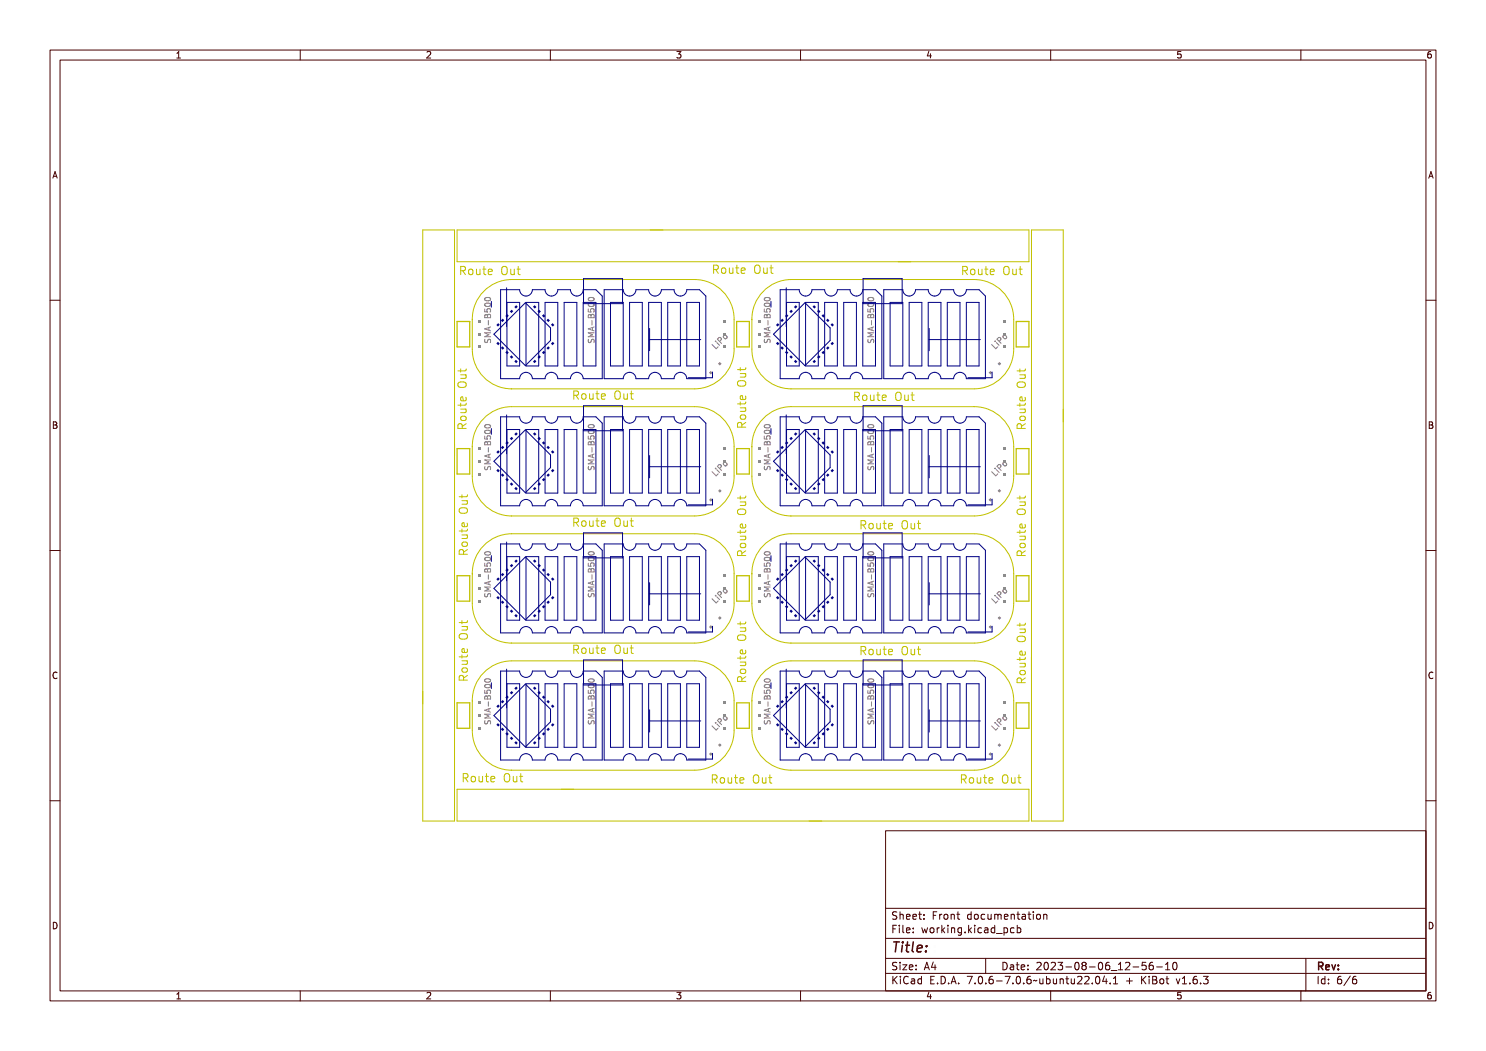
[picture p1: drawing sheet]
<svg xmlns="http://www.w3.org/2000/svg" width="297mm" height="210mm" viewBox="0 0 297 210" stroke-linecap="round" stroke-linejoin="round" font-family="sans-serif">
<defs><g id="words">
<text font-size="2.7" fill="#480000" x="178" y="190.3">Title:</text>
<g font-size="2.2" fill="#c2c200">
<text x="91.6" y="55.1">Route Out</text>
<text x="142.2" y="54.8">Route Out</text>
<text x="191.9" y="55.1">Route Out</text>
<text x="114.2" y="80">Route Out</text>
<text x="170.3" y="80.2">Route Out</text>
<text x="93.4" y="86.1" transform="rotate(-90 93.4 86.1)">Route Out</text>
<text x="149.3" y="85.8" transform="rotate(-90 149.3 85.8)">Route Out</text>
<text x="205.1" y="86.1" transform="rotate(-90 205.1 86.1)">Route Out</text>
<text x="114.2" y="105.4">Route Out</text>
<text x="171.6" y="105.9">Route Out</text>
<text x="93.6" y="111.2" transform="rotate(-90 93.6 111.2)">Route Out</text>
<text x="149.3" y="111.5" transform="rotate(-90 149.3 111.5)">Route Out</text>
<text x="205.1" y="111.5" transform="rotate(-90 205.1 111.5)">Route Out</text>
<text x="114.2" y="130.8">Route Out</text>
<text x="171.6" y="131">Route Out</text>
<text x="93.6" y="136.4" transform="rotate(-90 93.6 136.4)">Route Out</text>
<text x="149.3" y="136.6" transform="rotate(-90 149.3 136.6)">Route Out</text>
<text x="205.1" y="136.9" transform="rotate(-90 205.1 136.9)">Route Out</text>
<text x="92.1" y="156.4">Route Out</text>
<text x="141.9" y="156.7">Route Out</text>
<text x="191.7" y="156.7">Route Out</text>
</g>
<g font-size="2" fill="#480000">
<text x="178" y="183.7">Sheet: Front documentation</text>
<text x="178" y="186.5">File: working.kicad_pcb</text>
<text x="178" y="193.9">Size: A4</text>
<text x="178" y="196.6">KiCad E.D.A. 7.0.6-7.0.6~ubuntu22.04.1 + KiBot v1.6.3</text>
<text x="200" y="193.9">Date: 2023-08-06_12-56-10</text>
<text x="263" y="196.6">Id: 6/6</text>
<text x="263" y="193.9">Rev:</text>
</g>
<g font-size="1.7" fill="#480000">
<text x="35" y="11.7">1</text>
<text x="85" y="11.7">2</text>
<text x="135" y="11.7">3</text>
<text x="185" y="11.7">4</text>
<text x="235" y="11.7">5</text>
<text x="285" y="11.7">6</text>
<text x="10.5" y="35.7">A</text>
<text x="285.5" y="35.7">A</text>
<text x="10.5" y="85.6">B</text>
<text x="285.5" y="85.6">B</text>
<text x="10.5" y="135.7">C</text>
<text x="285.5" y="135.7">C</text>
<text x="10.5" y="185.6">D</text>
<text x="285.5" y="185.6">D</text>
<text x="35" y="199.7">1</text>
<text x="85" y="199.7">2</text>
<text x="135" y="199.7">3</text>
<text x="185" y="199.7">4</text>
<text x="235" y="199.7">5</text>
<text x="285" y="199.7">6</text>
</g>
</g></defs>
<g fill="none" stroke="#848484" stroke-width=".2">
<path d="M97 59.6a.56 .56 0 0 1 .6-.2 .56 .56 0 0 1 .4 .5 .7 .7 0 0 1-1.1-.2zM97.1 59.4a.72 .72 0 0 1 1 .2 .66 .66 0 0 1-.6 .4 .66 .66 0 0 1-.6-.4zM97.1 59.5a.52 .52 0 0 1 .9 .2 .52 .52 0 0 1-.9-.2zM117.7 59.6a.56 .56 0 0 1 .6-.2 .56 .56 0 0 1 .4 .5 .7 .7 0 0 1-1.1-.2zM117.8 59.4a.72 .72 0 0 1 1 .2 .66 .66 0 0 1-.6 .4 .66 .66 0 0 1-.6-.4zM117.8 59.5a.52 .52 0 0 1 .9 .2 .52 .52 0 0 1-.9-.2zM152.8 59.6a.57 .57 0 0 1 .7-.2 .57 .57 0 0 1 .4 .5 .7 .7 0 0 1-1.1-.2zM153 59.4a.72 .72 0 0 1 1 .2 .66 .66 0 0 1-.6 .4 .66 .66 0 0 1-.6-.4zM153 59.5a.52 .52 0 0 1 .9 .2 .52 .52 0 0 1-.9-.2zM173.5 59.6a.57 .57 0 0 1 .7-.2 .57 .57 0 0 1 .4 .5 .7 .7 0 0 1-1.1-.2zM173.7 59.4a.72 .72 0 0 1 1 .2 .66 .66 0 0 1-.6 .4 .66 .66 0 0 1-.6-.4zM173.7 59.5a.52 .52 0 0 1 .9 .2 .52 .52 0 0 1-.9-.2z"/>
<path d="M96.9 61.7v.6l.5 .1v-.6l.5-.1 .2 .2-.2 .5M96.9 60.7a.57 .57 0 0 1 .7-.2 .57 .57 0 0 1 .4 .6 .7 .7 0 0 1-1.1-.3zM96.9 67.8l.1 .6h.3l.2-.5 .3-.1 .3 .2-.1 .5M97 64.9h1.1v.1h-1l.6 .2v.1l-.6 .3h1v.1h-1.1v-.2l.5-.2-.5-.2zM97 64.2l1.1-.3v.2h-.3v.4l.3 .1v.2l-1.1-.4zM97 61.2h.1v.5h.3a.38 .38 0 0 1 .2-.5 .38 .38 0 0 1 .5 .2 .38 .38 0 0 1-.2 .5 .3 .3 0 0 0 .1-.5 .3 .3 0 0 0-.4 0 .3 .3 0 0 0-.1 .4h-.5zM97 62.9h.2l.2 .2 .3-.3 .2 .1 .2 .6h-1.2zM97 65.9l.1 .1a.23 .23 0 0 0-.1 .3 .23 .23 0 0 0 .3 .1 .23 .23 0 0 0 .1-.2 .36 .36 0 0 1 .6-.2 .36 .36 0 0 1-.1 .6 .27 .27 0 0 0 .1-.4 .27 .27 0 0 0-.4-.1 .38 .38 0 0 1-.5 .5 .38 .38 0 0 1-.1-.7zM97 62.2l.3-.1 .2 .2a.32 .32 0 0 1 .4-.2 .32 .32 0 0 1 .2 .4v.3h-1.1zM97.1 60.3a.72 .72 0 0 1 1 .3 .66 .66 0 0 1-.6 .3 .66 .66 0 0 1-.6-.3zM97.1 60.5a.52 .52 0 0 1 .9 .2 .52 .52 0 0 1-.9-.2zM97.1 64.3l.6-.1v.3z"/>
<path d="M97.1 62.3h.3v.3h-.3zM97.4 63.1v.4M97.6 64v.9M97.6 63.2h.1v.4h-.1zM97.6 62.3h.3l.1 .3h-.4zM97.7 65.4v.6M98.1 66.5h-1.2l.8 .4-.8 .4h1.2M98.1 65.3l-1.2 .4 1.2 .4M117.6 61.7v.6l.5 .1v-.6l.5-.1 .2 .2-.2 .5M117.6 60.7a.57 .57 0 0 1 .7-.2 .57 .57 0 0 1 .4 .6 .7 .7 0 0 1-1.1-.3zM117.6 67.8v.4l.2 .3 .3-.1 .2-.6h.3l.1 .7M117.7 64.9h1.1v.1h-1l.6 .2v.1l-.6 .3h1v.1h-1.1v-.2l.5-.2-.5-.2z"/>
<path d="M117.7 64.2l1.1-.3v.2h-.3v.4l.3 .1v.2l-1.1-.4zM117.7 61.2h.1v.5h.3a.38 .38 0 0 1 .2-.5 .38 .38 0 0 1 .5 .2 .38 .38 0 0 1-.2 .5 .3 .3 0 0 0 .1-.5 .3 .3 0 0 0-.4 0 .3 .3 0 0 0-.1 .4h-.5zM117.7 62.9h.2l.2 .2 .3-.3 .2 .1 .2 .6h-1.2zM117.7 65.9l.1 .1a.23 .23 0 0 0-.1 .3 .23 .23 0 0 0 .3 .1 .23 .23 0 0 0 .2-.2 .36 .36 0 0 1 .5-.2 .36 .36 0 0 1-.1 .6 .27 .27 0 0 0 .1-.4 .27 .27 0 0 0-.4-.1 .38 .38 0 0 1-.5 .5 .38 .38 0 0 1-.1-.7zM117.7 62.2l.3-.1 .2 .2a.32 .32 0 0 1 .4-.2 .32 .32 0 0 1 .2 .4v.3h-1.1zM117.8 60.3a.72 .72 0 0 1 1 .3 .66 .66 0 0 1-.6 .3 .66 .66 0 0 1-.6-.3zM117.8 60.5a.52 .52 0 0 1 .9 .2 .52 .52 0 0 1-.9-.2zM117.8 64.3l.6-.1v.3zM117.8 62.3h.3v.3h-.3zM118.1 63.1v.4M118.3 64v.9M118.3 63.2h.1v.4h-.1z"/>
<path d="M118.3 62.3h.3l.1 .3h-.4zM118.4 65.4v.6M118.8 66.5h-1.2l.8 .4-.8 .4h1.2M118.8 65.3l-1.2 .4 1.2 .4M142.2 69l.2-.1 .7 .7 .4-.4 .1 .1-.5 .5zM142.3 68.8l.8 .9 .4-.4M143 68.2l.1 .1M143.1 68.1h.1l.1 .1-.1 .1zM143.1 68.5l.3-.2 .5 .5 .2-.2 .1 .1-.5 .5-.1-.1 .2-.2-.4-.4zM143.3 68.5l.5 .5M143.6 67.7l.2-.2a.37 .37 0 0 1 .6 0 .37 .37 0 0 1-.2 .6l.3 .3-.1 .1zM143.8 68.2l.4-.4-.3-.4-.5 .4 .8 .8"/>
<path d="M143.9 67.6a.21 .21 0 0 1 .3-.1 .21 .21 0 0 1 0 .4l-.1 .1-.3-.3zM144.7 67h.3l.3 .2-.1 .5h-.4l-.2-.3zM144.7 67.1a.3 .3 0 0 1 .5 .1 .3 .3 0 0 1-.2 .4l-.3-.2zM152.8 61.7v.6l.5 .1v-.6l.5-.1 .1 .2-.1 .5M152.8 67.8l.1 .6h.3l.2-.5 .3-.1 .2 .2v.5M152.8 63l.3-.1 .2 .2 .1-.2 .3-.1 .2 .2v.5h-1.1zM152.8 60.7a.57 .57 0 0 1 .7-.2 .57 .57 0 0 1 .4 .6 .7 .7 0 0 1-1.1-.3zM152.8 64.9h1.2v.1h-1l.6 .2v.1l-.6 .3h1v.1h-1.2v-.2l.6-.2-.6-.2zM152.8 64.2l1.2-.3v.2h-.3v.4l.3 .1v.2l-1.2-.4zM152.8 61.2h.2v.5h.2a.38 .38 0 0 1 .2-.5 .38 .38 0 0 1 .5 .2 .38 .38 0 0 1-.1 .5 .3 .3 0 0 0 .1-.5 .3 .3 0 0 0-.5 0 .3 .3 0 0 0 0 .4h-.6zM152.9 65.9l.1 .1a.23 .23 0 0 0-.1 .3 .23 .23 0 0 0 .3 .1 .23 .23 0 0 0 .1-.2 .36 .36 0 0 1 .6-.2 .36 .36 0 0 1-.1 .6 .27 .27 0 0 0 .1-.4 .27 .27 0 0 0-.4-.1 .38 .38 0 0 1-.5 .5 .38 .38 0 0 1-.1-.7zM152.9 62.2l.3-.1 .2 .2a.32 .32 0 0 1 .4-.2 .32 .32 0 0 1 .2 .4v.3h-1.2z"/>
<path d="M153 60.3a.72 .72 0 0 1 1 .3 .66 .66 0 0 1-.6 .3 .66 .66 0 0 1-.6-.3zM153 60.5a.52 .52 0 0 1 .9 .2 .52 .52 0 0 1-.9-.2zM153 64.3l.6-.1v.3zM153 62.3h.3v.3h-.3zM153.3 63.1v.4M153.5 64v.9M153.5 63.2h.1v.4h-.1zM153.5 62.3h.3l.1 .3h-.5zM153.6 65.4v.6M153.9 66.5h-1.1l.8 .4-.8 .4h1.1M153.9 65.3l-1.1 .4 1.1 .4M173.5 61.7v.6l.5 .1v-.6l.5-.1 .1 .2-.1 .5"/>
<path d="M173.5 60.7a.7 .7 0 0 1 1.1 .3 .67 .67 0 0 1-1.1-.2zM173.5 63l.3-.1 .2 .2 .1-.2 .3-.1 .2 .2v.5h-1.1zM173.5 67.8l.1 .6h.3l.2-.5 .3-.1 .2 .2v.5M173.5 64.9h1.2v.1h-1l.6 .2v.1l-.6 .3h1v.1h-1.2v-.2l.6-.2-.6-.2zM173.5 64.2l1.2-.3v.2h-.3v.4l.3 .1v.2l-1.2-.4zM173.5 61.2h.2v.5h.2a.38 .38 0 0 1 .2-.5 .38 .38 0 0 1 .5 .2 .38 .38 0 0 1-.1 .5 .3 .3 0 0 0 .1-.5 .3 .3 0 0 0-.5 0 .3 .3 0 0 0 0 .4h-.6zM173.6 65.9l.1 .1a.23 .23 0 0 0-.1 .3 .23 .23 0 0 0 .3 .1 .23 .23 0 0 0 .1-.2 .36 .36 0 0 1 .6-.2 .36 .36 0 0 1-.1 .6 .27 .27 0 0 0 .1-.4 .27 .27 0 0 0-.4-.1 .38 .38 0 0 1-.5 .5 .38 .38 0 0 1-.1-.7zM173.6 62.2l.3-.1 .2 .2a.32 .32 0 0 1 .4-.2 .32 .32 0 0 1 .2 .4v.3h-1.2zM173.7 60.3a.72 .72 0 0 1 1 .3 .66 .66 0 0 1-.6 .3 .66 .66 0 0 1-.6-.3zM173.7 60.5a.52 .52 0 0 1 .9 .2 .52 .52 0 0 1-.9-.2zM173.7 64.3l.6-.1v.3zM173.7 62.3h.3v.3h-.3z"/>
<path d="M174 63.1v.4M174.2 64v.9M174.2 63.2h.1v.4h-.1zM174.2 62.3h.3l.1 .3h-.5zM174.3 65.4v.6M174.6 66.5h-1.1l.8 .4-.8 .4h1.1M174.6 65.3l-1.1 .4 1.1 .4M198.1 69l.1-.1 .7 .7 .4-.4 .1 .1-.5 .5zM198.2 68.8l.8 .9 .4-.4M198.9 68.2v.1M198.9 68.1h.1l.2 .1-.1 .1zM199 68.5l.3-.2 .5 .5 .2-.2 .1 .1-.5 .5-.1-.1 .2-.2-.4-.4z"/>
<path d="M199.1 68.5l.6 .5M199.4 67.7l.3-.2a.37 .37 0 0 1 .6 0 .37 .37 0 0 1-.3 .6l.4 .3-.1 .1zM199.7 68.2l.4-.4-.3-.4-.5 .4 .8 .8M199.8 67.6a.21 .21 0 0 1 .3 0 .21 .21 0 0 1 0 .3l-.1 .1-.4-.3zM200.5 67.1l.4-.1 .3 .2v.3l-.5 .2-.2-.3zM200.6 67.1a.3 .3 0 0 1 .5 .1 .3 .3 0 0 1-.2 .4l-.3-.2zM96.9 87.1v.6l.5 .1v-.6l.5-.1 .2 .2-.2 .5M96.9 93.2v.4l.2 .3 .3-.1 .2-.6h.3l.1 .7M96.9 86.1a.57 .57 0 0 1 .7-.2 .57 .57 0 0 1 .4 .6 .7 .7 0 0 1-1.1-.3zM97 90.3h1.1v.1h-1l.6 .2v.1l-.6 .3h1v.1h-1.1v-.2l.5-.2-.5-.2zM97 89.6l1.1-.3v.2h-.3v.4l.3 .1v.2l-1.1-.4zM97 86.6h.1v.5h.3a.38 .38 0 0 1 .2-.5 .38 .38 0 0 1 .5 .2 .38 .38 0 0 1-.2 .5 .3 .3 0 0 0 .1-.5 .3 .3 0 0 0-.4 0 .3 .3 0 0 0-.1 .4h-.5z"/>
<path d="M97 85a.56 .56 0 0 1 .6-.2 .56 .56 0 0 1 .4 .5 .7 .7 0 0 1-1.1-.2zM97 88.3h.2l.2 .2 .3-.3 .2 .1 .2 .6h-1.2zM97 91.3l.1 .1a.23 .23 0 0 0-.1 .3 .23 .23 0 0 0 .3 .1 .23 .23 0 0 0 .1-.2 .36 .36 0 0 1 .6-.2 .36 .36 0 0 1-.1 .6 .27 .27 0 0 0 .1-.4 .27 .27 0 0 0-.4-.1 .38 .38 0 0 1-.5 .5 .38 .38 0 0 1-.1-.7zM97 87.6l.3-.1 .2 .2a.32 .32 0 0 1 .4-.2 .32 .32 0 0 1 .2 .4v.3h-1.1zM97.1 85.7a.72 .72 0 0 1 1 .3 .66 .66 0 0 1-.6 .3 .66 .66 0 0 1-.6-.3zM97.1 84.8a.72 .72 0 0 1 1 .2 .66 .66 0 0 1-.6 .4 .66 .66 0 0 1-.6-.4zM97.1 85.9a.52 .52 0 0 1 .9 .2 .52 .52 0 0 1-.9-.2zM97.1 84.9a.52 .52 0 0 1 .9 .2 .52 .52 0 0 1-.9-.2zM97.1 89.7l.6-.1v.3zM97.1 87.7h.3v.3h-.3zM97.4 88.5v.4M97.6 89.4v.9"/>
<path d="M97.6 88.6h.1v.4h-.1zM97.6 87.7h.3l.1 .3h-.4zM97.7 90.8v.6M98.1 91.9h-1.2l.8 .4-.8 .4h1.2M98.1 90.7l-1.2 .4 1.2 .4M117.6 87.1v.6l.5 .1v-.6l.5-.1 .2 .2-.2 .5M117.6 86.1a.57 .57 0 0 1 .7-.2 .57 .57 0 0 1 .4 .6 .7 .7 0 0 1-1.1-.3zM117.6 93.2v.4l.2 .3 .3-.1 .2-.6h.3l.1 .7M117.7 90.3h1.1v.1h-1l.6 .2v.1l-.6 .3h1v.1h-1.1v-.2l.5-.2-.5-.2zM117.7 89.6l1.1-.3v.2h-.3v.4l.3 .1v.2l-1.1-.4zM117.7 86.6h.1v.5h.3a.38 .38 0 0 1 .2-.5 .38 .38 0 0 1 .5 .2 .38 .38 0 0 1-.2 .5 .3 .3 0 0 0 .1-.5 .3 .3 0 0 0-.4 0 .3 .3 0 0 0-.1 .4h-.5zM117.7 85a.56 .56 0 0 1 .6-.2 .56 .56 0 0 1 .4 .5 .7 .7 0 0 1-1.1-.2z"/>
<path d="M117.7 88.3h.2l.2 .2 .3-.3 .2 .1 .2 .6h-1.2zM117.7 91.3l.1 .1a.23 .23 0 0 0-.1 .3 .23 .23 0 0 0 .3 .1 .23 .23 0 0 0 .2-.2 .36 .36 0 0 1 .5-.2 .36 .36 0 0 1-.1 .6 .27 .27 0 0 0 .1-.4 .27 .27 0 0 0-.4-.1 .38 .38 0 0 1-.5 .5 .38 .38 0 0 1-.1-.7zM117.7 87.6l.3-.1 .2 .2a.32 .32 0 0 1 .4-.2 .32 .32 0 0 1 .2 .4v.3h-1.1zM117.8 85.7a.72 .72 0 0 1 1 .3 .66 .66 0 0 1-.6 .3 .66 .66 0 0 1-.6-.3zM117.8 84.8a.72 .72 0 0 1 1 .2 .66 .66 0 0 1-.6 .4 .66 .66 0 0 1-.6-.4zM117.8 85.9a.52 .52 0 0 1 .9 .2 .52 .52 0 0 1-.9-.2zM117.8 84.9a.52 .52 0 0 1 .9 .2 .52 .52 0 0 1-.9-.2zM117.8 89.7l.6-.1v.3zM117.8 87.7h.3v.3h-.3zM118.1 88.5v.4M118.3 89.4v.9M118.3 88.6h.1v.4h-.1z"/>
<path d="M118.3 87.7h.3l.1 .3h-.4zM118.4 90.8v.6M118.8 91.9h-1.2l.8 .4-.8 .4h1.2M118.8 90.7l-1.2 .4 1.2 .4M142.2 94.4l.2-.1 .7 .7 .4-.4 .1 .1-.5 .5zM142.3 94.2l.8 .9 .4-.4M143 93.6l.1 .1M143.1 93.5h.1l.1 .1-.1 .1zM143.3 93.9l.5 .5M143.4 93.7l.5 .5 .2-.2 .1 .1-.5 .5-.1-.1 .2-.2-.4-.4h-.3zM143.8 93.1l.1-.1a.21 .21 0 0 1 .3-.1 .21 .21 0 0 1 0 .4l-.1 .1zM143.8 92.9a.37 .37 0 0 1 .6 0 .37 .37 0 0 1-.2 .6l.3 .3-.1 .1-.8-.8z"/>
<path d="M143.8 93.6l.4-.4-.3-.4-.5 .4 .8 .8M144.6 92.5l.4-.1 .3 .2v.3l-.5 .2-.2-.3zM144.7 92.5a.3 .3 0 0 1 .5 .1 .3 .3 0 0 1-.2 .4l-.3-.2zM152.8 87.1v.6l.5 .1v-.6l.5-.1 .1 .2-.1 .5M152.8 93.2v.4l.2 .3 .3-.1 .2-.6h.3l.1 .7M152.8 88.4l.3-.1 .2 .2 .1-.2 .3-.1 .2 .2v.5h-1.1zM152.8 86.1a.57 .57 0 0 1 .7-.2 .57 .57 0 0 1 .4 .6 .7 .7 0 0 1-1.1-.3zM152.8 85a.57 .57 0 0 1 .7-.2 .57 .57 0 0 1 .4 .5 .7 .7 0 0 1-1.1-.2zM152.8 90.3h1.2v.1h-1l.6 .2v.1l-.6 .3h1v.1h-1.2v-.2l.6-.2-.6-.2zM152.8 89.6l1.2-.3v.2h-.3v.4l.3 .1v.2l-1.2-.4zM152.8 86.6h.2v.5h.2a.38 .38 0 0 1 .2-.5 .38 .38 0 0 1 .5 .2 .38 .38 0 0 1-.1 .5 .3 .3 0 0 0 .1-.5 .3 .3 0 0 0-.5 0 .3 .3 0 0 0 0 .4h-.6zM152.9 91.3l.1 .1a.23 .23 0 0 0-.1 .3 .23 .23 0 0 0 .3 .1 .23 .23 0 0 0 .1-.2 .36 .36 0 0 1 .6-.2 .36 .36 0 0 1-.1 .6 .27 .27 0 0 0 .1-.4 .27 .27 0 0 0-.4-.1 .38 .38 0 0 1-.5 .5 .38 .38 0 0 1-.1-.7z"/>
<path d="M152.9 87.6l.3-.1 .2 .2a.32 .32 0 0 1 .4-.2 .32 .32 0 0 1 .2 .4v.3h-1.2zM153 85.7a.72 .72 0 0 1 1 .3 .66 .66 0 0 1-.6 .3 .66 .66 0 0 1-.6-.3zM153 84.8a.72 .72 0 0 1 1 .2 .66 .66 0 0 1-.6 .4 .66 .66 0 0 1-.6-.4zM153 85.9a.52 .52 0 0 1 .9 .2 .52 .52 0 0 1-.9-.2zM153 84.9a.52 .52 0 0 1 .9 .2 .52 .52 0 0 1-.9-.2zM153 89.7l.6-.1v.3zM153 87.7h.3v.3h-.3zM153.3 88.5v.4M153.5 89.4v.9M153.5 88.6h.1v.4h-.1zM153.5 87.7h.3l.1 .3h-.5zM153.6 90.8v.6"/>
<path d="M153.9 91.9h-1.1l.8 .4-.8 .4h1.1M153.9 90.7l-1.1 .4 1.1 .4M173.5 87.1v.6l.5 .1v-.6l.5-.1 .1 .2-.1 .5M173.5 93.2v.4l.2 .3 .3-.1 .2-.6h.3l.1 .7M173.5 88.4l.3-.1 .2 .2 .1-.2 .3-.1 .2 .2v.5h-1.1zM173.5 86.1a.7 .7 0 0 1 1.1 .3 .67 .67 0 0 1-1.1-.2zM173.5 85a.57 .57 0 0 1 .7-.2 .57 .57 0 0 1 .4 .5 .7 .7 0 0 1-1.1-.2zM173.5 90.3h1.2v.1h-1l.6 .2v.1l-.6 .3h1v.1h-1.2v-.2l.6-.2-.6-.2zM173.5 89.6l1.2-.3v.2h-.3v.4l.3 .1v.2l-1.2-.4zM173.5 86.6h.2v.5h.2a.38 .38 0 0 1 .2-.5 .38 .38 0 0 1 .5 .2 .38 .38 0 0 1-.1 .5 .3 .3 0 0 0 .1-.5 .3 .3 0 0 0-.5 0 .3 .3 0 0 0 0 .4h-.6zM173.6 91.3l.1 .1a.23 .23 0 0 0-.1 .3 .23 .23 0 0 0 .3 .1 .23 .23 0 0 0 .1-.2 .36 .36 0 0 1 .6-.2 .36 .36 0 0 1-.1 .6 .27 .27 0 0 0 .1-.4 .27 .27 0 0 0-.4-.1 .38 .38 0 0 1-.5 .5 .38 .38 0 0 1-.1-.7zM173.6 87.6l.3-.1 .2 .2a.32 .32 0 0 1 .4-.2 .32 .32 0 0 1 .2 .4v.3h-1.2z"/>
<path d="M173.7 85.7a.72 .72 0 0 1 1 .3 .66 .66 0 0 1-.6 .3 .66 .66 0 0 1-.6-.3zM173.7 84.8a.72 .72 0 0 1 1 .2 .66 .66 0 0 1-.6 .4 .66 .66 0 0 1-.6-.4zM173.7 85.9a.52 .52 0 0 1 .9 .2 .52 .52 0 0 1-.9-.2zM173.7 84.9a.52 .52 0 0 1 .9 .2 .52 .52 0 0 1-.9-.2zM173.7 89.7l.6-.1v.3zM173.7 87.7h.3v.3h-.3zM174 88.5v.4M174.2 89.4v.9M174.2 88.6h.1v.4h-.1zM174.2 87.7h.3l.1 .3h-.5zM174.3 90.8v.6M174.6 91.9h-1.1l.8 .4-.8 .4h1.1"/>
<path d="M174.6 90.7l-1.1 .4 1.1 .4M198.1 94.4l.1-.1 .7 .7 .4-.4 .1 .1-.5 .5zM198.2 94.2l.8 .9 .4-.4M198.9 93.6v.1M198.9 93.5h.1l.2 .1-.1 .1zM199 93.9l.3-.2 .5 .5 .2-.2 .1 .1-.5 .5-.1-.1 .2-.2-.4-.4zM199.1 93.9l.6 .5M199.4 93.1l.3-.2a.37 .37 0 0 1 .6 0 .37 .37 0 0 1-.3 .6l.4 .3-.1 .1zM199.7 93.6l.4-.4-.3-.4-.5 .4 .8 .8M199.8 93a.21 .21 0 0 1 .3 0 .21 .21 0 0 1 0 .3l-.1 .1-.4-.3zM200.5 92.5l.4-.1 .3 .2v.3l-.5 .2-.2-.3zM200.6 92.5a.3 .3 0 0 1 .5 .1 .3 .3 0 0 1-.2 .4l-.3-.2z"/>
<path d="M96.9 112.5v.6l.5 .1v-.6l.5-.1 .2 .2-.2 .5M96.9 118.6l.1 .6h.3l.2-.5 .3-.1 .3 .2-.1 .5M96.9 111.5a.57 .57 0 0 1 .7-.2 .57 .57 0 0 1 .4 .6 .7 .7 0 0 1-1.1-.3zM97 115.7h1.1v.1h-1l.6 .2v.1l-.6 .3h1v.1h-1.1v-.2l.5-.2-.5-.2zM97 115l1.1-.3v.2h-.3v.4l.3 .1v.2l-1.1-.4zM97 112h.1v.5h.3a.38 .38 0 0 1 .2-.5 .38 .38 0 0 1 .5 .2 .38 .38 0 0 1-.2 .5 .3 .3 0 0 0 .1-.5 .3 .3 0 0 0-.4 0 .3 .3 0 0 0-.1 .4h-.5zM97 113.7h.2l.2 .2 .3-.3 .2 .1 .2 .6h-1.2zM97 110.4a.56 .56 0 0 1 .6-.2 .56 .56 0 0 1 .4 .5 .7 .7 0 0 1-1.1-.2zM97 116.7l.1 .1a.23 .23 0 0 0-.1 .3 .23 .23 0 0 0 .3 .1 .23 .23 0 0 0 .1-.2 .36 .36 0 0 1 .6-.2 .36 .36 0 0 1-.1 .6 .27 .27 0 0 0 .1-.4 .27 .27 0 0 0-.4-.1 .38 .38 0 0 1-.5 .5 .38 .38 0 0 1-.1-.7zM97 113l.3-.1 .2 .2a.32 .32 0 0 1 .4-.2 .32 .32 0 0 1 .2 .4v.3h-1.1zM97.1 111.1a.72 .72 0 0 1 1 .3 .66 .66 0 0 1-.6 .3 .66 .66 0 0 1-.6-.3zM97.1 110.2a.72 .72 0 0 1 1 .2 .66 .66 0 0 1-.6 .4 .66 .66 0 0 1-.6-.4z"/>
<path d="M97.1 111.3a.52 .52 0 0 1 .9 .2 .52 .52 0 0 1-.9-.2zM97.1 110.3a.52 .52 0 0 1 .9 .2 .52 .52 0 0 1-.9-.2zM97.1 115.1l.6-.1v.3zM97.1 113.1h.3v.3h-.3zM97.4 113.9v.4M97.6 114.8v.9M97.6 114h.1v.4h-.1zM97.6 113.1h.3l.1 .3h-.4zM97.7 116.2v.6M98.1 117.3h-1.2l.8 .4-.8 .4h1.2M98.1 116.1l-1.2 .4 1.2 .4M117.6 112.5v.6l.5 .1v-.6l.5-.1 .2 .2-.2 .5"/>
<path d="M117.6 118.6v.4l.2 .3 .3-.1 .2-.6h.3l.1 .7M117.6 110.4a.57 .57 0 0 1 .7-.2 .57 .57 0 0 1 .4 .5 .7 .7 0 0 1-1.1-.2zM117.6 111.5a.57 .57 0 0 1 .7-.2 .57 .57 0 0 1 .4 .6 .7 .7 0 0 1-1.1-.3zM117.7 115.7h1.1v.1h-1l.6 .2v.1l-.6 .3h1v.1h-1.1v-.2l.5-.2-.5-.2zM117.7 115l1.1-.3v.2h-.3v.4l.3 .1v.2l-1.1-.4zM117.7 112h.1v.5h.3a.38 .38 0 0 1 .2-.5 .38 .38 0 0 1 .5 .2 .38 .38 0 0 1-.2 .5 .3 .3 0 0 0 .1-.5 .3 .3 0 0 0-.4 0 .3 .3 0 0 0-.1 .4h-.5zM117.7 113.7h.2l.2 .2 .3-.3 .2 .1 .2 .6h-1.2zM117.7 116.7l.1 .1a.23 .23 0 0 0-.1 .3 .23 .23 0 0 0 .3 .1 .23 .23 0 0 0 .2-.2 .36 .36 0 0 1 .5-.2 .36 .36 0 0 1-.1 .6 .27 .27 0 0 0 .1-.4 .27 .27 0 0 0-.4-.1 .38 .38 0 0 1-.5 .5 .38 .38 0 0 1-.1-.7zM117.7 113l.3-.1 .2 .2a.32 .32 0 0 1 .4-.2 .32 .32 0 0 1 .2 .4v.3h-1.1zM117.8 111.1a.72 .72 0 0 1 1 .3 .66 .66 0 0 1-.6 .3 .66 .66 0 0 1-.6-.3zM117.8 110.2a.72 .72 0 0 1 1 .2 .66 .66 0 0 1-.6 .4 .66 .66 0 0 1-.6-.4zM117.8 111.3a.52 .52 0 0 1 .9 .2 .52 .52 0 0 1-.9-.2z"/>
<path d="M117.8 110.3a.52 .52 0 0 1 .9 .2 .52 .52 0 0 1-.9-.2zM117.8 115.1l.6-.1v.3zM117.8 113.1h.3v.3h-.3zM118.1 113.9v.4M118.3 114.8v.9M118.3 114h.1v.4h-.1zM118.3 113.1h.3l.1 .3h-.4zM118.4 116.2v.6M118.8 117.3h-1.2l.8 .4-.8 .4h1.2M118.8 116.1l-1.2 .4 1.2 .4M142.2 119.8l.2-.1 .7 .7 .4-.4 .1 .1-.5 .5zM142.3 119.6l.8 .9 .4-.4"/>
<path d="M143 119l.1 .1M143.1 118.9h.1l.1 .1-.1 .1zM143.1 119.3l.3-.2 .5 .5 .2-.2 .1 .1-.5 .5-.1-.1 .2-.2-.4-.4zM143.3 119.3l.5 .5M143.6 118.5l.2-.2a.37 .37 0 0 1 .6 0 .37 .37 0 0 1-.2 .6l.3 .3-.1 .1zM143.8 119l.4-.4-.3-.4-.5 .4 .8 .8M143.9 118.4a.21 .21 0 0 1 .3-.1 .21 .21 0 0 1 0 .4l-.1 .1-.3-.3zM144.6 117.9l.4-.1 .3 .2v.3l-.5 .2-.2-.3zM144.7 117.9a.3 .3 0 0 1 .5 .1 .3 .3 0 0 1-.2 .4l-.3-.2zM152.8 112.5v.6l.5 .1v-.6l.5-.1 .1 .2-.1 .5M152.8 118.6l.1 .6h.3l.2-.5 .3-.1 .2 .2v.5M152.8 113.8l.3-.1 .2 .2 .1-.2 .3-.1 .2 .2v.5h-1.1z"/>
<path d="M152.8 111.5a.57 .57 0 0 1 .7-.2 .57 .57 0 0 1 .4 .6 .7 .7 0 0 1-1.1-.3zM152.8 110.4a.57 .57 0 0 1 .7-.2 .57 .57 0 0 1 .4 .5 .7 .7 0 0 1-1.1-.2zM152.8 115.7h1.2v.1h-1l.6 .2v.1l-.6 .3h1v.1h-1.2v-.2l.6-.2-.6-.2zM152.8 115l1.2-.3v.2h-.3v.4l.3 .1v.2l-1.2-.4zM152.8 112h.2v.5h.2a.38 .38 0 0 1 .2-.5 .38 .38 0 0 1 .5 .2 .38 .38 0 0 1-.1 .5 .3 .3 0 0 0 .1-.5 .3 .3 0 0 0-.5 0 .3 .3 0 0 0 0 .4h-.6zM152.9 116.7l.1 .1a.23 .23 0 0 0-.1 .3 .23 .23 0 0 0 .3 .1 .23 .23 0 0 0 .1-.2 .36 .36 0 0 1 .6-.2 .36 .36 0 0 1-.1 .6 .27 .27 0 0 0 .1-.4 .27 .27 0 0 0-.4-.1 .38 .38 0 0 1-.5 .5 .38 .38 0 0 1-.1-.7zM152.9 113l.3-.1 .2 .2a.32 .32 0 0 1 .4-.2 .32 .32 0 0 1 .2 .4v.3h-1.2zM153 111.1a.72 .72 0 0 1 1 .3 .66 .66 0 0 1-.6 .3 .66 .66 0 0 1-.6-.3zM153 110.2a.72 .72 0 0 1 1 .2 .66 .66 0 0 1-.6 .4 .66 .66 0 0 1-.6-.4zM153 111.3a.52 .52 0 0 1 .9 .2 .52 .52 0 0 1-.9-.2zM153 110.3a.52 .52 0 0 1 .9 .2 .52 .52 0 0 1-.9-.2zM153 115.1l.6-.1v.3z"/>
<path d="M153 113.1h.3v.3h-.3zM153.3 113.9v.4M153.5 114.8v.9M153.5 114h.1v.4h-.1zM153.5 113.1h.3l.1 .3h-.5zM153.6 116.2v.6M153.9 117.3h-1.1l.8 .4-.8 .4h1.1M153.9 116.1l-1.1 .4 1.1 .4M173.5 112.5v.6l.5 .1v-.6l.5-.1 .1 .2-.1 .5M173.5 118.6v.4l.2 .3 .3-.1 .2-.6h.3l.1 .7M173.5 113.8l.3-.1 .2 .2 .1-.2 .3-.1 .2 .2v.5h-1.1zM173.5 111.5a.7 .7 0 0 1 1.1 .3 .67 .67 0 0 1-1.1-.2z"/>
<path d="M173.5 110.4a.57 .57 0 0 1 .7-.2 .57 .57 0 0 1 .4 .5 .7 .7 0 0 1-1.1-.2zM173.5 115.7h1.2v.1h-1l.6 .2v.1l-.6 .3h1v.1h-1.2v-.2l.6-.2-.6-.2zM173.5 115l1.2-.3v.2h-.3v.4l.3 .1v.2l-1.2-.4zM173.5 112h.2v.5h.2a.38 .38 0 0 1 .2-.5 .38 .38 0 0 1 .5 .2 .38 .38 0 0 1-.1 .5 .3 .3 0 0 0 .1-.5 .3 .3 0 0 0-.5 0 .3 .3 0 0 0 0 .4h-.6zM173.6 116.7l.1 .1a.23 .23 0 0 0-.1 .3 .23 .23 0 0 0 .3 .1 .23 .23 0 0 0 .1-.2 .36 .36 0 0 1 .6-.2 .36 .36 0 0 1-.1 .6 .27 .27 0 0 0 .1-.4 .27 .27 0 0 0-.4-.1 .38 .38 0 0 1-.5 .5 .38 .38 0 0 1-.1-.7zM173.6 113l.3-.1 .2 .2a.32 .32 0 0 1 .4-.2 .32 .32 0 0 1 .2 .4v.3h-1.2zM173.7 111.1a.72 .72 0 0 1 1 .3 .66 .66 0 0 1-.6 .3 .66 .66 0 0 1-.6-.3zM173.7 110.2a.72 .72 0 0 1 1 .2 .66 .66 0 0 1-.6 .4 .66 .66 0 0 1-.6-.4zM173.7 111.3a.52 .52 0 0 1 .9 .2 .52 .52 0 0 1-.9-.2zM173.7 110.3a.52 .52 0 0 1 .9 .2 .52 .52 0 0 1-.9-.2zM173.7 115.1l.6-.1v.3zM173.7 113.1h.3v.3h-.3z"/>
<path d="M174 113.9v.4M174.2 114.8v.9M174.2 114h.1v.4h-.1zM174.2 113.1h.3l.1 .3h-.5zM174.3 116.2v.6M174.6 117.3h-1.1l.8 .4-.8 .4h1.1M174.6 116.1l-1.1 .4 1.1 .4M198.1 119.8l.1-.1 .7 .7 .4-.4 .1 .1-.5 .5zM198.2 119.6l.8 .9 .4-.4M198.9 119v.1M198.9 118.9h.1l.2 .1-.1 .1zM199 119.3l.3-.2 .5 .5 .2-.2 .1 .1-.5 .5-.1-.1 .2-.2-.4-.4z"/>
<path d="M199.1 119.3l.6 .5M199.4 118.5l.3-.2a.37 .37 0 0 1 .6 0 .37 .37 0 0 1-.3 .6l.4 .3-.1 .1zM199.7 119l.4-.4-.3-.4-.5 .4 .8 .8M199.8 118.4a.21 .21 0 0 1 .3 0 .21 .21 0 0 1 0 .3l-.1 .1-.4-.3zM200.5 117.9l.4-.1 .3 .2v.3l-.5 .2-.2-.3zM200.6 117.9a.3 .3 0 0 1 .5 .1 .3 .3 0 0 1-.2 .4l-.3-.2zM96.9 137.9v.6l.5 .1v-.6l.5-.1 .2 .2-.2 .5M96.9 136.9a.57 .57 0 0 1 .7-.2 .57 .57 0 0 1 .4 .6 .7 .7 0 0 1-1.1-.3zM97 137.4h.1v.5h.3a.38 .38 0 0 1 .2-.5 .38 .38 0 0 1 .5 .2 .38 .38 0 0 1-.2 .5 .3 .3 0 0 0 .1-.5 .3 .3 0 0 0-.4 0 .3 .3 0 0 0-.1 .4h-.5zM97 135.8a.56 .56 0 0 1 .6-.2 .56 .56 0 0 1 .4 .5 .7 .7 0 0 1-1.1-.2zM97 139.1h.2l.2 .2 .3-.3 .2 .1 .2 .6h-1.2zM97 138.4l.3-.1 .2 .2a.32 .32 0 0 1 .4-.2 .32 .32 0 0 1 .2 .4v.3h-1.1z"/>
<path d="M97.1 136.5a.72 .72 0 0 1 1 .3 .66 .66 0 0 1-.6 .3 .66 .66 0 0 1-.6-.3zM97.1 135.6a.72 .72 0 0 1 1 .2 .66 .66 0 0 1-.6 .4 .66 .66 0 0 1-.6-.4zM97.1 136.7a.52 .52 0 0 1 .9 .2 .52 .52 0 0 1-.9-.2zM97.1 135.7a.52 .52 0 0 1 .9 .2 .52 .52 0 0 1-.9-.2zM97.1 138.5h.3v.3h-.3zM97.4 139.3v.4M97.6 139.4h.1v.4h-.1zM97.6 138.5h.3l.1 .3h-.4zM117.6 137.9v.6l.5 .1v-.6l.5-.1 .2 .2-.2 .5M117.6 135.8a.57 .57 0 0 1 .7-.2 .57 .57 0 0 1 .4 .5 .7 .7 0 0 1-1.1-.2zM117.6 136.9a.57 .57 0 0 1 .7-.2 .57 .57 0 0 1 .4 .6 .7 .7 0 0 1-1.1-.3zM117.7 137.4h.1v.5h.3a.38 .38 0 0 1 .2-.5 .38 .38 0 0 1 .5 .2 .38 .38 0 0 1-.2 .5 .3 .3 0 0 0 .1-.5 .3 .3 0 0 0-.4 0 .3 .3 0 0 0-.1 .4h-.5z"/>
<path d="M117.7 139.1h.2l.2 .2 .3-.3 .2 .1 .2 .6h-1.2zM117.7 138.4l.3-.1 .2 .2a.32 .32 0 0 1 .4-.2 .32 .32 0 0 1 .2 .4v.3h-1.1zM117.8 136.5a.72 .72 0 0 1 1 .3 .66 .66 0 0 1-.6 .3 .66 .66 0 0 1-.6-.3zM117.8 135.6a.72 .72 0 0 1 1 .2 .66 .66 0 0 1-.6 .4 .66 .66 0 0 1-.6-.4zM117.8 136.7a.52 .52 0 0 1 .9 .2 .52 .52 0 0 1-.9-.2zM117.8 135.7a.52 .52 0 0 1 .9 .2 .52 .52 0 0 1-.9-.2zM117.8 138.5h.3v.3h-.3zM118.1 139.3v.4M118.3 139.4h.1v.4h-.1zM118.3 138.5h.3l.1 .3h-.4zM152.8 137.9v.6l.5 .1v-.6l.5-.1 .1 .2-.1 .5M152.8 135.8a.57 .57 0 0 1 .7-.2 .57 .57 0 0 1 .4 .5 .7 .7 0 0 1-1.1-.2z"/>
<path d="M152.8 136.9a.57 .57 0 0 1 .7-.2 .57 .57 0 0 1 .4 .6 .7 .7 0 0 1-1.1-.3zM152.8 139.2l.3-.1 .2 .2 .1-.2 .3-.1 .2 .2v.5h-1.1zM152.8 137.4h.2v.5h.2a.38 .38 0 0 1 .2-.5 .38 .38 0 0 1 .5 .2 .38 .38 0 0 1-.1 .5 .3 .3 0 0 0 .1-.5 .3 .3 0 0 0-.5 0 .3 .3 0 0 0 0 .4h-.6zM152.9 138.4l.3-.1 .2 .2a.32 .32 0 0 1 .4-.2 .32 .32 0 0 1 .2 .4v.3h-1.2zM153 136.5a.72 .72 0 0 1 1 .3 .66 .66 0 0 1-.6 .3 .66 .66 0 0 1-.6-.3zM153 135.6a.72 .72 0 0 1 1 .2 .66 .66 0 0 1-.6 .4 .66 .66 0 0 1-.6-.4zM153 136.7a.52 .52 0 0 1 .9 .2 .52 .52 0 0 1-.9-.2zM153 135.7a.52 .52 0 0 1 .9 .2 .52 .52 0 0 1-.9-.2zM153 138.5h.3v.3h-.3zM153.3 139.3v.4M153.5 139.4h.1v.4h-.1zM153.5 138.5h.3l.1 .3h-.5z"/>
<path d="M173.5 137.9v.6l.5 .1v-.6l.5-.1 .1 .2-.1 .5M173.5 135.8a.57 .57 0 0 1 .7-.2 .57 .57 0 0 1 .4 .5 .7 .7 0 0 1-1.1-.2zM173.5 136.9a.7 .7 0 0 1 1.1 .3 .67 .67 0 0 1-1.1-.2zM173.5 139.2l.3-.1 .2 .2 .1-.2 .3-.1 .2 .2v.5h-1.1zM173.5 137.4h.2v.5h.2a.38 .38 0 0 1 .2-.5 .38 .38 0 0 1 .5 .2 .38 .38 0 0 1-.1 .5 .3 .3 0 0 0 .1-.5 .3 .3 0 0 0-.5 0 .3 .3 0 0 0 0 .4h-.6zM173.6 138.4l.3-.1 .2 .2a.32 .32 0 0 1 .4-.2 .32 .32 0 0 1 .2 .4v.3h-1.2zM173.7 136.5a.72 .72 0 0 1 1 .3 .66 .66 0 0 1-.6 .3 .66 .66 0 0 1-.6-.3zM173.7 135.6a.72 .72 0 0 1 1 .2 .66 .66 0 0 1-.6 .4 .66 .66 0 0 1-.6-.4zM173.7 136.7a.52 .52 0 0 1 .9 .2 .52 .52 0 0 1-.9-.2zM173.7 135.7a.52 .52 0 0 1 .9 .2 .52 .52 0 0 1-.9-.2zM173.7 138.5h.3v.3h-.3zM174 139.3v.4"/>
<path d="M174.2 139.4h.1v.4h-.1zM174.2 138.5h.3l.1 .3h-.5zM96.9 144l.1 .6h.3l.2-.5 .3-.1 .3 .2-.1 .5M97 141.1h1.1v.1h-1l.6 .2v.1l-.6 .3h1v.1h-1.1v-.2l.5-.2-.5-.2zM97 140.4l1.1-.3v.2h-.3v.4l.3 .1v.2l-1.1-.4zM97 142.1l.1 .1a.23 .23 0 0 0-.1 .3 .23 .23 0 0 0 .3 .1 .23 .23 0 0 0 .1-.2 .36 .36 0 0 1 .6-.2 .36 .36 0 0 1-.1 .6 .27 .27 0 0 0 .1-.4 .27 .27 0 0 0-.4-.1 .38 .38 0 0 1-.5 .5 .38 .38 0 0 1-.1-.7zM97.1 140.5l.6-.1v.3zM97.6 140.2v.9M97.7 141.6v.6M98.1 142.7h-1.2l.8 .4-.8 .4h1.2M98.1 141.5l-1.2 .4 1.2 .4M117.6 144v.4l.2 .3 .3-.1 .2-.6h.3l.1 .7"/>
<path d="M117.7 141.1h1.1v.1h-1l.6 .2v.1l-.6 .3h1v.1h-1.1v-.2l.5-.2-.5-.2zM117.7 140.4l1.1-.3v.2h-.3v.4l.3 .1v.2l-1.1-.4zM117.7 142.1l.1 .1a.23 .23 0 0 0-.1 .3 .23 .23 0 0 0 .3 .1 .23 .23 0 0 0 .2-.2 .36 .36 0 0 1 .5-.2 .36 .36 0 0 1-.1 .6 .27 .27 0 0 0 .1-.4 .27 .27 0 0 0-.4-.1 .38 .38 0 0 1-.5 .5 .38 .38 0 0 1-.1-.7zM117.8 140.5l.6-.1v.3zM118.3 140.2v.9M118.4 141.6v.6M118.8 142.7h-1.2l.8 .4-.8 .4h1.2M118.8 141.5l-1.2 .4 1.2 .4M142.2 145.2l.2-.1 .7 .7 .4-.4 .1 .1-.5 .5zM142.3 145l.8 .9 .4-.4M143 144.4l.1 .1M143.1 144.3h.1l.1 .1-.1 .1z"/>
<path d="M143.1 144.7l.3-.2 .5 .5 .2-.2 .1 .1-.5 .5-.1-.1 .2-.2-.4-.4zM143.3 144.7l.5 .5M143.6 143.9l.2-.2a.37 .37 0 0 1 .6 0 .37 .37 0 0 1-.2 .6l.3 .3-.1 .1zM143.8 144.4l.4-.4-.3-.4-.5 .4 .8 .8M143.9 143.8a.21 .21 0 0 1 .3-.1 .21 .21 0 0 1 0 .4l-.1 .1-.3-.3zM144.7 143.2h.3l.3 .2-.1 .5h-.4l-.2-.3zM144.7 143.3a.3 .3 0 0 1 .5 .1 .3 .3 0 0 1-.2 .4l-.3-.2zM152.8 144l.1 .6h.3l.2-.5 .3-.1 .2 .2v.5M152.8 141.1h1.2v.1h-1l.6 .2v.1l-.6 .3h1v.1h-1.2v-.2l.6-.2-.6-.2zM152.8 140.4l1.2-.3v.2h-.3v.4l.3 .1v.2l-1.2-.4zM152.9 142.1l.1 .1a.23 .23 0 0 0-.1 .3 .23 .23 0 0 0 .3 .1 .23 .23 0 0 0 .1-.2 .36 .36 0 0 1 .6-.2 .36 .36 0 0 1-.1 .6 .27 .27 0 0 0 .1-.4 .27 .27 0 0 0-.4-.1 .38 .38 0 0 1-.5 .5 .38 .38 0 0 1-.1-.7zM153 140.5l.6-.1v.3z"/>
<path d="M153.5 140.2v.9M153.6 141.6v.6M153.9 142.7h-1.1l.8 .4-.8 .4h1.1M153.9 141.5l-1.1 .4 1.1 .4M173.5 144v.4l.2 .3 .3-.1 .2-.6h.3l.1 .7M173.5 141.1h1.2v.1h-1l.6 .2v.1l-.6 .3h1v.1h-1.2v-.2l.6-.2-.6-.2zM173.5 140.4l1.2-.3v.2h-.3v.4l.3 .1v.2l-1.2-.4zM173.6 142.1l.1 .1a.23 .23 0 0 0-.1 .3 .23 .23 0 0 0 .3 .1 .23 .23 0 0 0 .1-.2 .36 .36 0 0 1 .6-.2 .36 .36 0 0 1-.1 .6 .27 .27 0 0 0 .1-.4 .27 .27 0 0 0-.4-.1 .38 .38 0 0 1-.5 .5 .38 .38 0 0 1-.1-.7zM173.7 140.5l.6-.1v.3zM174.2 140.2v.9M174.3 141.6v.6M174.6 142.7h-1.1l.8 .4-.8 .4h1.1"/>
<path d="M174.6 141.5l-1.1 .4 1.1 .4M198.1 145.2l.1-.1 .7 .7 .4-.4 .1 .1-.5 .5zM198.2 145l.8 .9 .4-.4M198.9 144.4v.1M198.9 144.3h.1l.2 .1-.1 .1zM199 144.7l.3-.2 .5 .5 .2-.2 .1 .1-.5 .5-.1-.1 .2-.2-.4-.4zM199.1 144.7l.6 .5M199.4 143.9l.3-.2a.37 .37 0 0 1 .6 0 .37 .37 0 0 1-.3 .6l.4 .3-.1 .1zM199.7 144.4l.4-.4-.3-.4-.5 .4 .8 .8M199.8 143.8a.21 .21 0 0 1 .3 0 .21 .21 0 0 1 0 .3l-.1 .1-.4-.3zM200.5 143.3l.4-.1 .3 .2v.3l-.5 .2-.2-.3zM200.6 143.3a.3 .3 0 0 1 .5 .1 .3 .3 0 0 1-.2 .4l-.3-.2z"/>
<circle cx="97.5" cy="59.6" r=".1"/>
<circle cx="118.2" cy="59.6" r=".1"/>
<circle cx="153.4" cy="59.6" r=".1"/>
<circle cx="174.1" cy="59.6" r=".1"/>
<circle cx="97.5" cy="60.6" r=".1"/>
<circle cx="118.2" cy="60.6" r=".1"/>
<circle cx="144.9" cy="67.3" r=".43"/>
<circle cx="153.4" cy="60.6" r=".1"/>
<circle cx="174.1" cy="60.6" r=".1"/>
<circle cx="200.8" cy="67.3" r=".43"/>
<circle cx="97.5" cy="85" r=".1"/>
<circle cx="97.5" cy="86" r=".1"/>
<circle cx="118.2" cy="85" r=".1"/>
<circle cx="118.2" cy="86" r=".1"/>
<circle cx="144.9" cy="92.7" r=".43"/>
<circle cx="153.4" cy="85" r=".1"/>
<circle cx="153.4" cy="86" r=".1"/>
<circle cx="174.1" cy="85" r=".1"/>
<circle cx="174.1" cy="86" r=".1"/>
<circle cx="200.8" cy="92.7" r=".43"/>
<circle cx="97.5" cy="110.4" r=".1"/>
<circle cx="97.5" cy="111.4" r=".1"/>
<circle cx="118.2" cy="111.4" r=".1"/>
<circle cx="118.2" cy="110.4" r=".1"/>
<circle cx="144.9" cy="118.1" r=".43"/>
<circle cx="153.4" cy="111.4" r=".1"/>
<circle cx="153.4" cy="110.4" r=".1"/>
<circle cx="174.1" cy="111.4" r=".1"/>
<circle cx="174.1" cy="110.4" r=".1"/>
<circle cx="200.8" cy="118.1" r=".43"/>
<circle cx="97.5" cy="136.8" r=".1"/>
<circle cx="97.5" cy="135.8" r=".1"/>
<circle cx="118.2" cy="136.8" r=".1"/>
<circle cx="118.2" cy="135.8" r=".1"/>
<circle cx="153.4" cy="136.8" r=".1"/>
<circle cx="153.4" cy="135.8" r=".1"/>
<circle cx="174.1" cy="136.8" r=".1"/>
<circle cx="174.1" cy="135.8" r=".1"/>
<circle cx="144.9" cy="143.5" r=".43"/>
<circle cx="200.8" cy="143.5" r=".43"/>
</g>
<g fill="#848484">
<path d="M199.4 123.5l.3-.4 .4 .4-.4 .3z" fill-rule="evenodd"/>
<path d="M197.9 124.9l.4 .4-.4 .3-.3-.3z" fill-rule="evenodd"/>
<path d="M95.7 64h.5v.5h-.5z" fill-rule="evenodd"/>
<path d="M95.7 66.5h.5v.5h-.5z" fill-rule="evenodd"/>
<path d="M95.7 69.1h.5v.5h-.5z" fill-rule="evenodd"/>
<path d="M151.5 89.4h.6v.5h-.6z" fill-rule="evenodd"/>
<path d="M151.5 91.9h.6v.5h-.6z" fill-rule="evenodd"/>
<path d="M151.5 94.5h.6v.5h-.6z" fill-rule="evenodd"/>
<path d="M199.4 148.9l.3-.4 .4 .4-.4 .3z" fill-rule="evenodd"/>
<path d="M197.9 150.3l.4 .4-.4 .3-.3-.3z" fill-rule="evenodd"/>
<path d="M95.7 89.4h.5v.5h-.5z" fill-rule="evenodd"/>
<path d="M95.7 91.9h.5v.5h-.5z" fill-rule="evenodd"/>
<path d="M95.7 94.5h.5v.5h-.5z" fill-rule="evenodd"/>
<path d="M95.7 140.2h.5v.5h-.5z" fill-rule="evenodd"/>
<path d="M95.7 142.7h.5v.5h-.5z" fill-rule="evenodd"/>
<path d="M95.7 145.3h.5v.5h-.5z" fill-rule="evenodd"/>
<path d="M200.5 140.2h.5v.5h-.5z" fill-rule="evenodd"/>
<path d="M200.5 142.7h.5v.5h-.5z" fill-rule="evenodd"/>
<path d="M200.5 145.3h.5v.5h-.5z" fill-rule="evenodd"/>
<path d="M144.6 64h.5v.5h-.5z" fill-rule="evenodd"/>
<path d="M144.6 66.5h.5v.5h-.5z" fill-rule="evenodd"/>
<path d="M144.6 69.1h.5v.5h-.5z" fill-rule="evenodd"/>
<path d="M151.5 114.8h.6v.5h-.6z" fill-rule="evenodd"/>
<path d="M151.5 117.3h.6v.5h-.6z" fill-rule="evenodd"/>
<path d="M151.5 119.9h.6v.5h-.6z" fill-rule="evenodd"/>
<path d="M199.4 98.1l.3-.4 .4 .4-.4 .3z" fill-rule="evenodd"/>
<path d="M197.9 99.5l.4 .4-.4 .3-.3-.3z" fill-rule="evenodd"/>
<path d="M200.5 64h.5v.5h-.5z" fill-rule="evenodd"/>
<path d="M200.5 66.5h.5v.5h-.5z" fill-rule="evenodd"/>
<path d="M200.5 69.1h.5v.5h-.5z" fill-rule="evenodd"/>
<path d="M199.4 72.7l.3-.4 .4 .4-.4 .3z" fill-rule="evenodd"/>
<path d="M197.9 74.1l.4 .4-.4 .3-.3-.3z" fill-rule="evenodd"/>
<path d="M95.7 114.8h.5v.5h-.5z" fill-rule="evenodd"/>
<path d="M95.7 117.3h.5v.5h-.5z" fill-rule="evenodd"/>
<path d="M95.7 119.9h.5v.5h-.5z" fill-rule="evenodd"/>
<path d="M144.6 89.4h.5v.5h-.5z" fill-rule="evenodd"/>
<path d="M144.6 91.9h.5v.5h-.5z" fill-rule="evenodd"/>
<path d="M144.6 94.5h.5v.5h-.5z" fill-rule="evenodd"/>
<path d="M143.5 148.9l.4-.4 .3 .4-.3 .3z" fill-rule="evenodd"/>
<path d="M142.1 150.3l.3 .4-.3 .3-.4-.3z" fill-rule="evenodd"/>
<path d="M143.5 123.5l.4-.4 .3 .4-.3 .3z" fill-rule="evenodd"/>
<path d="M142.1 124.9l.3 .4-.3 .3-.4-.3z" fill-rule="evenodd"/>
<path d="M151.5 140.2h.6v.5h-.6z" fill-rule="evenodd"/>
<path d="M151.5 142.7h.6v.5h-.6z" fill-rule="evenodd"/>
<path d="M151.5 145.3h.6v.5h-.6z" fill-rule="evenodd"/>
<path d="M143.5 98.1l.4-.4 .3 .4-.3 .3z" fill-rule="evenodd"/>
<path d="M142.1 99.5l.3 .4-.3 .3-.4-.3z" fill-rule="evenodd"/>
<path d="M143.5 72.7l.4-.4 .3 .4-.3 .3z" fill-rule="evenodd"/>
<path d="M142.1 74.1l.3 .4-.3 .3-.4-.3z" fill-rule="evenodd"/>
<path d="M144.6 114.8h.5v.5h-.5z" fill-rule="evenodd"/>
<path d="M144.6 117.3h.5v.5h-.5z" fill-rule="evenodd"/>
<path d="M144.6 119.9h.5v.5h-.5z" fill-rule="evenodd"/>
<path d="M151.5 64h.6v.5h-.6z" fill-rule="evenodd"/>
<path d="M151.5 66.5h.6v.5h-.6z" fill-rule="evenodd"/>
<path d="M151.5 69.1h.6v.5h-.6z" fill-rule="evenodd"/>
<path d="M200.5 114.8h.5v.5h-.5z" fill-rule="evenodd"/>
<path d="M200.5 117.3h.5v.5h-.5z" fill-rule="evenodd"/>
<path d="M200.5 119.9h.5v.5h-.5z" fill-rule="evenodd"/>
<path d="M200.5 89.4h.5v.5h-.5z" fill-rule="evenodd"/>
<path d="M200.5 91.9h.5v.5h-.5z" fill-rule="evenodd"/>
<path d="M200.5 94.5h.5v.5h-.5z" fill-rule="evenodd"/>
<path d="M144.6 140.2h.5v.5h-.5z" fill-rule="evenodd"/>
<path d="M144.6 142.7h.5v.5h-.5z" fill-rule="evenodd"/>
<path d="M144.6 145.3h.5v.5h-.5z" fill-rule="evenodd"/>
</g>
<path d="M91.4 64.2h2.5v5.1h-2.5zM147.2 64.2h2.6v5.1h-2.6zM203.1 64.2h2.6v5.1h-2.6zM91.4 89.6h2.5v5.1h-2.5zM147.2 89.6h2.6v5.1h-2.6zM203.1 89.6h2.6v5.1h-2.6zM91.4 115h2.5v5.1h-2.5zM147.2 115h2.6v5.1h-2.6zM203.1 115h2.6v5.1h-2.6zM91.4 140.4h2.5v5.1h-2.5zM147.2 140.4h2.6v5.1h-2.6zM203.1 140.4h2.6v5.1h-2.6z" fill="none" stroke="#c2c200" stroke-width=".25"/>
<g fill="none" stroke="#c2c200" stroke-width=".2">
<path d="M84.5 45.9h6.3v118.2h-6.3zM91.4 45.9h114.3v6.4h-114.3zM91.8 53.5a.8 .8 0 0 1 .9 .3v.3l-.3 .2 .5 .8h-.2l-.3-.6-.2-.1h-.2v.7h-.2zM92 53.7h.2a.29 .29 0 0 1 .3 .2 .29 .29 0 0 1-.3 .3h-.2zM93.2 54a.58 .58 0 0 1 .9 .5 .58 .58 0 0 1-.9 .5l-.1-.5zM93.4 54.1h.1a.44 .44 0 0 1 .4 .4 .44 .44 0 0 1-.4 .4l-.2-.2zM94.5 53.9h.2v.9l.2 .1 .3-.2v-.8h.2v1.2h-.2v-.2a.39 .39 0 0 1-.5 .2 .39 .39 0 0 1-.2-.5zM96 53.5h.2v.4h.5v.1h-.5l.1 .8 .4 .1v.2h-.4l-.2-.2-.1-.9h-.3v-.1h.3zM97.2 54a.53 .53 0 0 1 .7-.1 .53 .53 0 0 1 .2 .6h-.8a.46 .46 0 0 0 .3 .5 .46 .46 0 0 0 .5-.2v.2a.67 .67 0 0 1-.9-.1 .67 .67 0 0 1 0-.9zM97.4 54.1l.3-.1 .2 .4h-.6zM99.9 53.5a.59 .59 0 0 1 .7 .1 .59 .59 0 0 1 .2 .7 .59 .59 0 0 1-.6 .8 .59 .59 0 0 1-.5-.8zM100.1 53.7a.63 .63 0 0 1 .4 1l-.3 .2a.91 .91 0 0 1-.1-1.2z"/>
<path d="M101.1 53.9h.2v.9l.2 .1 .3-.2v-.8h.2v1.2h-.2v-.2a.39 .39 0 0 1-.5 .2 .39 .39 0 0 1-.2-.5zM102.7 53.5h.2v.4h.4v.1h-.4v.8l.4 .1v.2h-.4l-.2-.2v-.9h-.3v-.1h.3zM142.3 53.2a.8 .8 0 0 1 1 .3v.3l-.3 .3 .5 .7h-.3l-.2-.5-.3-.1h-.2v.6h-.2zM142.5 53.4h.3a.29 .29 0 0 1 .3 .3 .29 .29 0 0 1-.3 .3h-.3zM143.8 53.8a.58 .58 0 0 1 .9 .4 .58 .58 0 0 1-.9 .5l-.2-.5zM143.9 53.9l.1-.1a.44 .44 0 0 1 .4 .4 .44 .44 0 0 1-.4 .5l-.1-.3zM145 53.6h.2v.9l.3 .2 .2-.2v-.9h.2v1.2h-.2v-.1a.39 .39 0 0 1-.4 .1 .39 .39 0 0 1-.3-.4zM146.6 53.3h.2v.3h.4v.2h-.4v.8l.4 .1v.1h-.4l-.2-.2v-.8h-.3v-.2h.3zM147.7 53.8a.53 .53 0 0 1 .7-.1 .53 .53 0 0 1 .3 .6h-.9a.46 .46 0 0 0 .3 .4 .46 .46 0 0 0 .5-.1v.2a.66 .66 0 0 1-.9-.1 .66 .66 0 0 1 0-.9zM147.9 53.9l.4-.1 .2 .3h-.7zM150.5 53.3a.59 .59 0 0 1 .7 .1 .59 .59 0 0 1 .1 .6 .59 .59 0 0 1-.5 .9 .59 .59 0 0 1-.6-.9zM150.6 53.4a.63 .63 0 0 1 .5 1l-.3 .3a.91 .91 0 0 1-.2-1.3z"/>
<path d="M151.7 53.6h.1l.1 .9 .2 .2 .3-.2v-.9h.2v1.2h-.2v-.1a.39 .39 0 0 1-.5 .1 .39 .39 0 0 1-.2-.4zM153.2 53.3h.2v.3h.5v.2h-.5v.8l.5 .1v.1h-.5l-.1-.2-.1-.8h-.3v-.2h.3zM192.1 53.5a.8 .8 0 0 1 .9 .3l.1 .3-.3 .2 .5 .8h-.3l-.2-.6-.3-.1h-.2v.7h-.2zM192.3 53.7h.2a.29 .29 0 0 1 .4 .2 .29 .29 0 0 1-.4 .3h-.2zM193.5 54a.58 .58 0 0 1 1 .5 .58 .58 0 0 1-1 .5l-.1-.5zM193.7 54.1h.1a.44 .44 0 0 1 .4 .4 .44 .44 0 0 1-.4 .4l-.2-.2zM194.8 53.9h.2v.9l.2 .1 .3-.2v-.8h.2v1.2h-.2v-.2a.39 .39 0 0 1-.5 .2 .39 .39 0 0 1-.2-.5zM196.4 53.5h.2v.4h.4v.1h-.4v.8l.4 .1v.2h-.4l-.2-.2v-.9h-.3v-.1h.3zM197.5 54a.53 .53 0 0 1 .7-.1 .53 .53 0 0 1 .2 .6h-.8a.46 .46 0 0 0 .3 .5 .46 .46 0 0 0 .5-.2v.2a.67 .67 0 0 1-.9-.1 .67 .67 0 0 1 0-.9zM197.7 54.1l.4-.1 .1 .4h-.6zM200.3 53.5a.59 .59 0 0 1 .6 .1 .59 .59 0 0 1 .2 .7 .59 .59 0 0 1-.5 .8 .59 .59 0 0 1-.6-.8zM200.4 53.7a.63 .63 0 0 1 .4 1l-.2 .2a.91 .91 0 0 1-.2-1.2z"/>
<path d="M201.4 53.9h.2v.9l.3 .1 .2-.2 .1-.8h.2v1.2h-.2v-.2a.39 .39 0 0 1-.5 .2 .39 .39 0 0 1-.3-.5zM203 53.5h.2v.4h.5v.1h-.5v.8l.5 .1v.2h-.5l-.2-.2v-.9h-.3v-.1h.3zM206.2 45.9h6.3v118.2h-6.3zM91.8 77.2a.98 .98 0 0 1 1.6 .3 .92 .92 0 0 1-.8 .5 .92 .92 0 0 1-.9-.5zM92 77.3a.98 .98 0 0 1 1.2 .2 .86 .86 0 0 1-1.3 0zM92.2 74.3h.1v.5h.8l.1-.5h.2v.5l-.2 .2h-.9v.3h-.1v-.3h-.4v-.2h.4zM92.2 75.7h1.2v.2h-.2a.39 .39 0 0 1 .2 .4 .39 .39 0 0 1-.5 .3h-.7v-.2h.9l.1-.3-.2-.2h-.8zM92.3 79.7l.5-.1v.8a.46 .46 0 0 0 .5-.3 .46 .46 0 0 0-.2-.5h.2a.62 .62 0 0 1-.4 1 .62 .62 0 0 1-.6-.9zM92.4 79.9l.3-.1v.6l-.4-.2zM94.4 63.8v6a7.9 7.9 0 0 0 7.8 7.9M94.4 63.9a7.9 7.9 0 0 1 7.8-8h36.6a7.9 7.9 0 0 1 7.9 7.9v5.9a7.9 7.9 0 0 1-7.9 8h-36.6M114.4 78.4a.8 .8 0 0 1 .9 .2v.4l-.3 .2 .5 .8h-.2l-.3-.6-.2-.1h-.2v.7h-.2z"/>
<path d="M114.6 78.6h.2a.29 .29 0 0 1 .3 .2 .29 .29 0 0 1-.3 .3h-.2zM115.8 78.9a.58 .58 0 0 1 .9 .5 .58 .58 0 0 1-.9 .5l-.1-.5zM116 79l.1-.1a.44 .44 0 0 1 .4 .5 .44 .44 0 0 1-.4 .4l-.2-.2zM117.1 78.8h.2v.9l.2 .1 .3-.2v-.8h.2v1.2h-.2v-.2a.39 .39 0 0 1-.5 .2 .39 .39 0 0 1-.2-.5zM118.7 78.4h.2v.4h.4v.1h-.4v.8l.4 .1v.2h-.4l-.2-.2v-.9h-.4v-.1h.4zM119.8 78.9a.53 .53 0 0 1 .7-.1 .53 .53 0 0 1 .2 .6h-.8a.46 .46 0 0 0 .3 .5 .46 .46 0 0 0 .5-.2v.2a.67 .67 0 0 1-.9-.1 .67 .67 0 0 1 0-.9zM120 79l.3-.1 .2 .4h-.6zM122.5 78.4a.59 .59 0 0 1 .7 .1 .59 .59 0 0 1 .2 .7 .59 .59 0 0 1-.6 .8 .59 .59 0 0 1-.5-.8zM122.7 78.6a.63 .63 0 0 1 .4 1l-.1 .2a.62 .62 0 0 1-.4-1zM123.7 78.8h.2v.9l.2 .1 .3-.2v-.8h.2v1.2h-.2v-.2a.39 .39 0 0 1-.5 .2 .39 .39 0 0 1-.2-.5zM125.3 78.4h.2v.4h.4v.1h-.4v.8l.4 .1v.2h-.4l-.2-.2v-.9h-.3v-.1h.3zM147.7 76.9a.98 .98 0 0 1 1.6 .3 .92 .92 0 0 1-.8 .5 .92 .92 0 0 1-.9-.5z"/>
<path d="M147.8 77.1a.98 .98 0 0 1 1.3 .1 .86 .86 0 0 1-1.3 0zM148.1 74.1h.1v.4h.8l.1-.4h.2l-.1 .4-.1 .2h-.9v.4h-.1v-.4h-.4v-.2h.4zM148.1 75.4h1.2v.2h-.2a.39 .39 0 0 1 .2 .5 .39 .39 0 0 1-.5 .2h-.7v-.2h.8l.2-.2-.2-.3h-.8zM148.2 79.5l.5-.2v.9a.46 .46 0 0 0 .4-.3 .46 .46 0 0 0-.1-.5h.2a.62 .62 0 0 1-.4 1 .62 .62 0 0 1-.6-.9zM148.3 79.6l.3-.1v.7l-.4-.2zM150.3 63.9a7.9 7.9 0 0 1 7.8-8h36.6a7.9 7.9 0 0 1 7.9 7.9v5.9a7.9 7.9 0 0 1-7.9 8h-36.6M150.3 63.8v6a7.9 7.9 0 0 0 7.8 7.9M170.5 78.6a.8 .8 0 0 1 1 .3v.3l-.3 .3 .5 .7h-.3l-.2-.5-.3-.1h-.2v.6h-.2zM170.7 78.8h.2a.29 .29 0 0 1 .4 .3 .29 .29 0 0 1-.3 .3h-.3zM172 79.2a.58 .58 0 0 1 .9 .4 .58 .58 0 0 1-.9 .5l-.2-.5zM172.1 79.3l.1-.1a.44 .44 0 0 1 .4 .4 .44 .44 0 0 1-.4 .5l-.2-.3zM173.2 79h.2v.9l.2 .2 .3-.2v-.9h.2v1.2h-.2v-.1a.39 .39 0 0 1-.5 .1 .39 .39 0 0 1-.2-.4z"/>
<path d="M174.8 78.7h.2v.3h.4v.2h-.4v.8l.4 .1v.1h-.4l-.2-.2v-.8h-.3v-.2h.3zM175.9 79.2a.53 .53 0 0 1 .7-.1 .53 .53 0 0 1 .2 .6h-.8a.46 .46 0 0 0 .3 .4 .46 .46 0 0 0 .5-.1v.2a.66 .66 0 0 1-.9-.1 .66 .66 0 0 1 0-.9zM176.1 79.3l.4-.1 .2 .3h-.7zM178.7 78.7a.59 .59 0 0 1 .7 .1 .59 .59 0 0 1 .1 .6 .59 .59 0 0 1-.5 .9 .59 .59 0 0 1-.6-.9zM178.8 78.8a.63 .63 0 0 1 .4 1l-.2 .3a.91 .91 0 0 1-.2-1.3zM179.8 79h.2l.1 .9 .2 .2 .2-.2 .1-.9h.2v1.2h-.2v-.1a.39 .39 0 0 1-.5 .1 .39 .39 0 0 1-.3-.4zM181.4 78.7h.2v.3h.5v.2h-.5v.8l.5 .1v.1h-.5l-.2-.2v-.8h-.3v-.2h.3zM203.6 77.2a.98 .98 0 0 1 1.6 .3 .92 .92 0 0 1-.9 .5 .92 .92 0 0 1-.8-.5zM203.7 77.3a.98 .98 0 0 1 1.3 .2 .86 .86 0 0 1-1.3 0zM203.9 74.3h.2v.5h.8l.1-.5h.1v.5l-.2 .2h-.8v.3h-.2v-.3h-.3v-.2h.3zM203.9 75.7h1.2v.2h-.1a.39 .39 0 0 1 .2 .4 .39 .39 0 0 1-.5 .3h-.8v-.2h.9l.2-.3-.2-.2h-.9zM204.1 79.7l.5-.1v.8a.46 .46 0 0 0 .4-.3 .46 .46 0 0 0-.1-.5h.2a.62 .62 0 0 1-.4 1 .62 .62 0 0 1-.6-.9z"/>
<path d="M204.2 79.9l.2-.1v.6l-.3-.2zM91.9 85.1l.5-.1 .2 .3 .8-.5v.2l-.6 .3-.1 .2v.2h.7v.2h-1.6zM92 85.2h.5v.5h-.5zM92.2 81h.1v.4h.8l.1-.4h.2v.4l-.2 .2h-.9v.4h-.1v-.4h-.4v-.2h.4zM92.2 82.3h1.2v.2h-.2a.39 .39 0 0 1 .2 .5 .39 .39 0 0 1-.5 .2h-.7v-.2h.9l.1-.2-.2-.3h-.8zM92.3 83.7a.61 .61 0 0 1 .8-.1 .61 .61 0 0 1 .2 .9 .61 .61 0 0 1-.9 .1 .61 .61 0 0 1-.1-.9zM92.4 99.5h.2v.4h.8l.1-.4h.1v.4l-.2 .2h-.8v.4h-.2v-.4h-.3v-.2h.3zM92.4 83.9l.6-.1 .2 .2a.44 .44 0 0 1-.4 .4 .44 .44 0 0 1-.5-.4zM94.4 89.3a7.9 7.9 0 0 1 7.8-8h36.6a7.9 7.9 0 0 1 7.9 7.9v5.9a7.9 7.9 0 0 1-7.9 8h-36.6M94.4 89.2v6a7.9 7.9 0 0 0 7.8 7.9M147.8 84.8l.5-.1 .2 .3 .8-.5v.2l-.6 .3-.1 .2v.3h.7v.2h-1.6zM147.9 85h.4l.1 .5h-.6z"/>
<path d="M148.1 99.7h.1v.5h.8l.1-.5h.2l-.1 .5-.1 .2h-.9v.3h-.1v-.3h-.4v-.2h.4zM148.1 80.7h.1v.5h.8l.1-.5h.2l-.1 .5-.1 .2h-.9v.3h-.1v-.3h-.4v-.2h.4zM148.1 82h1.2v.2h-.2a.39 .39 0 0 1 .2 .5 .39 .39 0 0 1-.5 .3h-.7v-.2h.8l.2-.3-.2-.2-.8-.1zM148.2 83.5a.61 .61 0 0 1 .8-.1 .61 .61 0 0 1 .1 .8 .61 .61 0 0 1-.8 .1 .61 .61 0 0 1-.1-.8zM148.3 83.6l.6-.1 .2 .2a.44 .44 0 0 1-.4 .4 .44 .44 0 0 1-.5-.4zM150.3 89.3a7.9 7.9 0 0 1 7.8-8h36.6a7.9 7.9 0 0 1 7.9 7.9v5.9a7.9 7.9 0 0 1-7.9 8h-36.6M150.3 89.2v6a7.9 7.9 0 0 0 7.8 7.9M203.7 85.1l.4-.1 .3 .3 .7-.5v.2l-.5 .3-.1 .2v.2h.6v.2h-1.6zM203.8 85.2h.4l.1 .5h-.6zM203.9 81h.2v.4h.8l.1-.4h.1v.4l-.2 .2h-.8v.4h-.2v-.4h-.3v-.2h.3zM203.9 99.7h.2v.5h.8l.1-.5h.1v.5l-.2 .2h-.8v.3h-.2v-.3h-.3v-.2h.3zM203.9 82.3h1.2v.2h-.1a.39 .39 0 0 1 .2 .5 .39 .39 0 0 1-.5 .2h-.8v-.2h.9l.2-.2-.2-.3h-.9z"/>
<path d="M204.1 83.7a.61 .61 0 0 1 .8-.1 .61 .61 0 0 1 .1 .9 .61 .61 0 0 1-.8 .1 .61 .61 0 0 1-.1-.9zM204.2 83.9l.5-.1 .3 .2a.44 .44 0 0 1-.5 .4 .44 .44 0 0 1-.4-.4zM92.1 102.3a.98 .98 0 0 1 1.6 .3 .92 .92 0 0 1-.9 .5 .92 .92 0 0 1-.8-.5zM92.1 110.2l.5-.1 .3 .3 .7-.5v.2l-.5 .3-.1 .2v.3h.6v.2h-1.6zM92.2 102.5a.98 .98 0 0 1 1.3 .1 .86 .86 0 0 1-1.3 0zM92.3 110.4h.4l.1 .5h-.6zM92.4 106.1h.2v.5h.8l.1-.5h.1v.5l-.2 .2h-.8v.3h-.2v-.3h-.3v-.2h.3zM92.4 107.4h1.2v.2h-.1a.39 .39 0 0 1 .1 .5 .39 .39 0 0 1-.4 .3h-.8v-.2h.9l.2-.3-.2-.2-.9-.1zM92.4 100.8h1.2v.2h-.1a.39 .39 0 0 1 .1 .5 .39 .39 0 0 1-.4 .2h-.8v-.2h.9l.2-.2-.2-.3h-.9zM92.6 104.9l.5-.2v.9a.46 .46 0 0 0 .4-.3 .46 .46 0 0 0-.1-.5h.2a.62 .62 0 0 1-.4 1 .62 .62 0 0 1-.6-.9zM92.6 108.9a.61 .61 0 0 1 .8-.1 .61 .61 0 0 1 .1 .8 .61 .61 0 0 1-.8 .1 .61 .61 0 0 1-.1-.8zM92.7 105l.2-.1v.7l-.3-.2z"/>
<path d="M92.7 109l.5-.1 .3 .2a.44 .44 0 0 1-.5 .4 .44 .44 0 0 1-.4-.4zM94.4 114.6v6a7.9 7.9 0 0 0 7.8 7.9M94.4 114.7a7.9 7.9 0 0 1 7.8-8h36.6a7.9 7.9 0 0 1 7.9 7.9v5.9a7.9 7.9 0 0 1-7.9 8h-36.6M114.4 103.8a.8 .8 0 0 1 .9 .2v.4l-.3 .2 .5 .8h-.2l-.3-.6-.2-.1h-.2v.7h-.2zM114.6 104h.2a.29 .29 0 0 1 .3 .2 .29 .29 0 0 1-.3 .3h-.2zM115.8 104.3a.58 .58 0 0 1 .9 .5 .58 .58 0 0 1-.9 .5l-.1-.5zM116 104.4l.1-.1a.44 .44 0 0 1 .4 .5 .44 .44 0 0 1-.4 .4l-.2-.2zM117.1 104.2h.2v.9l.2 .1 .3-.2v-.8h.2v1.2h-.2v-.2a.39 .39 0 0 1-.5 .2 .39 .39 0 0 1-.2-.5zM118.7 103.8h.2v.4h.4v.1h-.4v.8l.4 .1v.2h-.4l-.2-.2v-.9h-.4v-.1h.4zM119.8 104.3a.53 .53 0 0 1 .7-.1 .53 .53 0 0 1 .2 .6h-.8a.46 .46 0 0 0 .3 .5 .46 .46 0 0 0 .5-.2v.2a.67 .67 0 0 1-.9-.1 .67 .67 0 0 1 0-.9zM120 104.4l.3-.1 .2 .4h-.6zM122.5 103.8a.59 .59 0 0 1 .7 .1 .59 .59 0 0 1 .2 .7 .59 .59 0 0 1-.6 .8 .59 .59 0 0 1-.5-.8z"/>
<path d="M122.7 104a.63 .63 0 0 1 .4 1l-.1 .2a.62 .62 0 0 1-.4-1zM123.7 104.2h.2v.9l.2 .1 .3-.2v-.8h.2v1.2h-.2v-.2a.39 .39 0 0 1-.5 .2 .39 .39 0 0 1-.2-.5zM125.3 103.8h.2v.4h.4v.1h-.4v.8l.4 .1v.2h-.4l-.2-.2v-.9h-.3v-.1h.3zM147.7 102.6a.98 .98 0 0 1 1.6 .3 .92 .92 0 0 1-.8 .5 .92 .92 0 0 1-.9-.5zM147.8 110.5l.5-.1 .2 .3 .8-.5v.2l-.6 .3-.1 .2v.2h.7v.2h-1.6zM147.8 102.7a.98 .98 0 0 1 1.3 .2 .86 .86 0 0 1-1.3 0zM147.9 110.6h.4l.1 .5h-.6zM148.1 106.4h.1v.4h.8l.1-.4h.2l-.1 .4-.1 .2h-.9v.4h-.1v-.4h-.4v-.2h.4zM148.1 107.7h1.2v.2h-.2a.39 .39 0 0 1 .2 .5 .39 .39 0 0 1-.5 .2h-.7v-.2h.8l.2-.2-.2-.3h-.8zM148.1 101.1h1.2v.2h-.2a.39 .39 0 0 1 .2 .4 .39 .39 0 0 1-.5 .3h-.7v-.2h.8l.2-.3-.2-.2h-.8zM148.2 105.1l.5-.1v.8a.46 .46 0 0 0 .4-.3 .46 .46 0 0 0-.1-.5h.2a.62 .62 0 0 1-.4 1 .62 .62 0 0 1-.6-.9zM148.2 109.1a.61 .61 0 0 1 .8-.1 .61 .61 0 0 1 .1 .9 .61 .61 0 0 1-.8 .1 .61 .61 0 0 1-.1-.9z"/>
<path d="M148.3 105.3l.3-.1v.6l-.4-.2zM148.3 109.3l.6-.1 .2 .2a.44 .44 0 0 1-.4 .4 .44 .44 0 0 1-.5-.4zM150.3 114.6v6a7.9 7.9 0 0 0 7.8 7.9M150.3 114.7a7.9 7.9 0 0 1 7.8-8h36.6a7.9 7.9 0 0 1 7.9 7.9v5.9a7.9 7.9 0 0 1-7.9 8h-36.6M171.8 104.3a.8 .8 0 0 1 .9 .3v.3l-.3 .2 .5 .8h-.2l-.3-.6-.2-.1h-.2v.7h-.2zM172 104.5h.2a.29 .29 0 0 1 .3 .2 .29 .29 0 0 1-.3 .3h-.2zM173.2 104.8a.58 .58 0 0 1 .9 .5 .58 .58 0 0 1-.9 .5l-.1-.5zM173.4 104.9h.1a.44 .44 0 0 1 .4 .4 .44 .44 0 0 1-.4 .4l-.2-.2zM174.5 104.7h.2v.9l.2 .1 .3-.2v-.8h.2v1.2h-.2v-.2a.39 .39 0 0 1-.5 .2 .39 .39 0 0 1-.2-.5zM176.1 104.3h.2v.4h.4v.1h-.4v.8l.4 .1v.2h-.4l-.2-.2v-.9h-.4v-.1h.4zM177.2 104.8a.53 .53 0 0 1 .7-.1 .53 .53 0 0 1 .2 .6h-.8a.46 .46 0 0 0 .3 .5 .46 .46 0 0 0 .5-.2v.2a.67 .67 0 0 1-.9-.1 .67 .67 0 0 1 0-.9zM177.4 104.9l.3-.1 .2 .4h-.6z"/>
<path d="M179.9 104.3a.59 .59 0 0 1 .7 .1 .59 .59 0 0 1 .2 .7 .59 .59 0 0 1-.6 .8 .59 .59 0 0 1-.5-.8zM180.1 104.5a.63 .63 0 0 1 .4 1l-.3 .2a.91 .91 0 0 1-.1-1.2zM181.1 104.7h.2v.9l.2 .1 .3-.2v-.8h.2v1.2h-.2v-.2a.39 .39 0 0 1-.4 .2 .39 .39 0 0 1-.3-.5zM182.7 104.3h.2v.4h.4v.1h-.4v.8l.4 .1v.2h-.4l-.2-.2v-.9h-.3v-.1h.3zM203.6 102.6a.98 .98 0 0 1 1.6 .3 .92 .92 0 0 1-.9 .5 .92 .92 0 0 1-.8-.5zM203.7 110.5l.4-.1 .3 .3 .7-.5v.2l-.5 .3-.1 .2v.2h.6v.2h-1.6zM203.7 102.7a.98 .98 0 0 1 1.3 .2 .86 .86 0 0 1-1.3 0zM203.8 110.6h.4l.1 .5h-.6zM203.9 106.4h.2v.4h.8l.1-.4h.1v.4l-.2 .2h-.8v.4h-.2v-.4h-.3v-.2h.3zM203.9 107.7h1.2v.2h-.1a.39 .39 0 0 1 .2 .5 .39 .39 0 0 1-.5 .2h-.8v-.2h.9l.2-.2-.2-.3h-.9zM203.9 101.1h1.2v.2h-.1a.39 .39 0 0 1 .2 .4 .39 .39 0 0 1-.5 .3h-.8v-.2h.9l.2-.3-.2-.2h-.9zM204.1 105.1l.5-.1v.8a.46 .46 0 0 0 .4-.3 .46 .46 0 0 0-.1-.5h.2a.62 .62 0 0 1-.4 1 .62 .62 0 0 1-.6-.9z"/>
<path d="M204.1 109.1a.61 .61 0 0 1 .8-.1 .61 .61 0 0 1 .1 .9 .61 .61 0 0 1-.8 .1 .61 .61 0 0 1-.1-.9zM204.2 105.3l.2-.1v.6l-.3-.2zM204.2 109.3l.5-.1 .3 .2a.44 .44 0 0 1-.5 .4 .44 .44 0 0 1-.4-.4zM92.1 127.4a.98 .98 0 0 1 1.6 .3 .92 .92 0 0 1-.9 .6 .92 .92 0 0 1-.8-.6zM92.1 135.4l.5-.2 .3 .4 .7-.6v.3l-.5 .2-.1 .3v.2h.6v.2h-1.6zM92.2 127.6a.98 .98 0 0 1 1.3 .1 .86 .86 0 0 1-1.3 0zM92.3 135.5h.4l.1 .5h-.6zM92.4 131.3h.2v.4h.8l.1-.4h.1v.4l-.2 .2h-.8v.3h-.2v-.3h-.3v-.2h.3zM92.4 124.6h.2v.5h.8l.1-.5h.1v.5l-.2 .2h-.8v.3h-.2v-.3h-.3v-.2h.3zM92.4 132.6h1.2v.2h-.1a.39 .39 0 0 1 .1 .5 .39 .39 0 0 1-.4 .2h-.8v-.2h.9l.2-.2-.2-.3h-.9zM92.4 126h1.2v.2h-.1a.39 .39 0 0 1 .1 .4 .39 .39 0 0 1-.4 .3h-.8v-.2h.9l.2-.3-.2-.2h-.9zM92.6 130l.5-.1v.8a.46 .46 0 0 0 .4-.3 .46 .46 0 0 0-.1-.5h.2a.62 .62 0 0 1-.4 1 .62 .62 0 0 1-.6-.9z"/>
<path d="M92.6 134a.61 .61 0 0 1 .8-.1 .61 .61 0 0 1 .1 .9 .61 .61 0 0 1-.8 .1 .61 .61 0 0 1-.1-.9zM92.7 130.1h.2v.6l-.3-.2zM92.7 134.2l.5-.1 .3 .1a.44 .44 0 0 1-.5 .5 .44 .44 0 0 1-.4-.5zM94.4 140v6a7.9 7.9 0 0 0 7.8 7.9M114.4 129.2a.8 .8 0 0 1 .9 .2v.4l-.3 .2 .5 .8h-.2l-.3-.6-.2-.1h-.2v.7h-.2zM114.6 129.4h.2a.29 .29 0 0 1 .3 .2 .29 .29 0 0 1-.3 .3h-.2zM115.8 129.7a.58 .58 0 0 1 .9 .5 .58 .58 0 0 1-.9 .5l-.1-.5zM116 129.8l.1-.1a.44 .44 0 0 1 .4 .5 .44 .44 0 0 1-.4 .4l-.2-.2zM117.1 129.6h.2v.9l.2 .1 .3-.2v-.8h.2v1.2h-.2v-.2a.39 .39 0 0 1-.5 .2 .39 .39 0 0 1-.2-.5zM118.7 129.2h.2v.4h.4v.1h-.4v.8l.4 .1v.2h-.4l-.2-.2v-.9h-.4v-.1h.4zM119.8 129.7a.53 .53 0 0 1 .7-.1 .53 .53 0 0 1 .2 .6h-.8a.46 .46 0 0 0 .3 .5 .46 .46 0 0 0 .5-.2v.2a.67 .67 0 0 1-.9-.1 .67 .67 0 0 1 0-.9zM120 129.8l.3-.1 .2 .4h-.6z"/>
<path d="M122.5 129.2a.59 .59 0 0 1 .7 .1 .59 .59 0 0 1 .2 .7 .59 .59 0 0 1-.6 .8 .59 .59 0 0 1-.5-.8zM122.7 129.4a.63 .63 0 0 1 .4 1l-.1 .2a.62 .62 0 0 1-.4-1zM123.7 129.6h.2v.9l.2 .1 .3-.2v-.8h.2v1.2h-.2v-.2a.39 .39 0 0 1-.5 .2 .39 .39 0 0 1-.2-.5zM125.3 129.2h.2v.4h.4v.1h-.4v.8l.4 .1v.2h-.4l-.2-.2v-.9h-.3v-.1h.3zM147.7 127.7a.98 .98 0 0 1 1.6 .3 .92 .92 0 0 1-.8 .5 .92 .92 0 0 1-.9-.5zM147.8 135.6l.5-.1 .2 .3 .8-.5v.2l-.6 .3-.1 .2v.3h.7v.2h-1.6zM147.8 127.9a.98 .98 0 0 1 1.3 .1 .86 .86 0 0 1-1.3 0zM147.9 135.8h.4l.1 .5h-.6zM148.1 131.5h.1v.5h.8l.1-.5h.2l-.1 .5-.1 .2h-.9v.3h-.1v-.3h-.4v-.2h.4zM148.1 124.9h.1v.4h.8l.1-.4h.2l-.1 .4-.1 .2h-.9v.4h-.1v-.4h-.4v-.2h.4zM148.1 132.8h1.2v.2h-.2a.39 .39 0 0 1 .2 .5 .39 .39 0 0 1-.5 .3h-.7v-.2h.8l.2-.3-.2-.2-.8-.1zM148.1 126.2h1.2v.2h-.2a.39 .39 0 0 1 .2 .5 .39 .39 0 0 1-.5 .2h-.7v-.2h.8l.2-.2-.2-.3h-.8z"/>
<path d="M148.2 130.3l.5-.2v.9a.46 .46 0 0 0 .4-.3 .46 .46 0 0 0-.1-.5h.2a.62 .62 0 0 1-.4 1 .62 .62 0 0 1-.6-.9zM148.2 134.3a.61 .61 0 0 1 .8-.1 .61 .61 0 0 1 .1 .8 .61 .61 0 0 1-.8 .1 .61 .61 0 0 1-.1-.8zM148.3 130.4l.3-.1v.7l-.4-.2zM148.3 134.4l.6-.1 .2 .2a.44 .44 0 0 1-.4 .4 .44 .44 0 0 1-.5-.4zM150.3 140v6a7.9 7.9 0 0 0 7.8 7.9M171.8 129.4a.8 .8 0 0 1 .9 .3v.3l-.3 .3 .5 .7h-.2l-.3-.5-.2-.1h-.2v.6h-.2zM172 129.6h.2a.29 .29 0 0 1 .3 .3 .29 .29 0 0 1-.3 .3h-.2zM173.2 130a.58 .58 0 0 1 .9 .4 .58 .58 0 0 1-.9 .5l-.1-.5zM173.4 130.1l.1-.1a.44 .44 0 0 1 .4 .4 .44 .44 0 0 1-.4 .5l-.2-.3zM174.5 129.8h.2v.9l.2 .2 .3-.2v-.9h.2v1.2h-.2v-.1a.39 .39 0 0 1-.5 .1 .39 .39 0 0 1-.2-.4zM176.1 129.5h.2v.3h.4v.2h-.4v.8l.4 .1v.1h-.4l-.2-.2v-.8h-.4v-.2h.4zM177.2 130a.53 .53 0 0 1 .7-.1 .53 .53 0 0 1 .2 .6h-.8a.46 .46 0 0 0 .3 .4 .46 .46 0 0 0 .5-.1v.2a.66 .66 0 0 1-.9-.1 .66 .66 0 0 1 0-.9z"/>
<path d="M177.4 130.1l.3-.1 .2 .3h-.6zM179.9 129.5a.59 .59 0 0 1 .7 .1 .59 .59 0 0 1 .2 .6 .59 .59 0 0 1-.6 .9 .59 .59 0 0 1-.5-.9zM180.1 129.6a.63 .63 0 0 1 .4 1l-.3 .3a.91 .91 0 0 1-.1-1.3zM181.1 129.8h.2v.9l.2 .2 .3-.2v-.9h.2v1.2h-.2v-.1a.39 .39 0 0 1-.4 .1 .39 .39 0 0 1-.3-.4zM182.7 129.5h.2v.3h.4v.2h-.4v.8l.4 .1v.1h-.4l-.2-.2v-.8h-.3v-.2h.3zM203.6 128a.98 .98 0 0 1 1.6 .3 .92 .92 0 0 1-.9 .5 .92 .92 0 0 1-.8-.5zM203.7 135.9l.4-.1 .3 .3 .7-.5v.2l-.5 .3-.1 .2v.2h.6v.2h-1.6zM203.7 128.1a.98 .98 0 0 1 1.3 .2 .86 .86 0 0 1-1.3 0zM203.8 136h.4l.1 .5h-.6zM203.9 131.8h.2v.4h.8l.1-.4h.1v.4l-.2 .2h-.8v.4h-.2v-.4h-.3v-.2h.3zM203.9 125.1h.2v.5h.8l.1-.5h.1v.5l-.2 .2h-.8v.3h-.2v-.3h-.3v-.2h.3zM203.9 133.1h1.2v.2h-.1a.39 .39 0 0 1 .2 .5 .39 .39 0 0 1-.5 .2h-.8v-.2h.9l.2-.2-.2-.3h-.9z"/>
<path d="M203.9 126.5h1.2v.2h-.1a.39 .39 0 0 1 .2 .4 .39 .39 0 0 1-.5 .3h-.8v-.2h.9l.2-.3-.2-.2h-.9zM204.1 130.5l.5-.1v.8a.46 .46 0 0 0 .4-.3 .46 .46 0 0 0-.1-.5h.2a.62 .62 0 0 1-.4 1 .62 .62 0 0 1-.6-.9zM204.1 134.5a.61 .61 0 0 1 .8-.1 .61 .61 0 0 1 .1 .9 .61 .61 0 0 1-.8 .1 .61 .61 0 0 1-.1-.9zM204.2 130.7l.2-.1v.6l-.3-.2zM204.2 134.7l.5-.1 .3 .2a.44 .44 0 0 1-.5 .4 .44 .44 0 0 1-.4-.4zM91.4 157.7h114.3v6.4h-114.3zM92.3 154.8a.8 .8 0 0 1 .9 .3v.3l-.3 .3 .5 .7h-.2l-.3-.5-.2-.1h-.2v.6h-.2zM92.5 155h.2a.29 .29 0 0 1 .3 .3 .29 .29 0 0 1-.3 .3h-.2zM93.7 155.4a.58 .58 0 0 1 .9 .4 .58 .58 0 0 1-.9 .5l-.1-.5zM93.9 155.5l.1-.1a.44 .44 0 0 1 .4 .4 .44 .44 0 0 1-.4 .5l-.2-.3zM94.4 140.1a7.9 7.9 0 0 1 7.8-8h36.6a7.9 7.9 0 0 1 7.9 7.9v5.9a7.9 7.9 0 0 1-7.9 8h-36.6M95 155.2h.2v.9l.2 .2 .3-.2v-.9h.2v1.2h-.2v-.1a.39 .39 0 0 1-.5 .1 .39 .39 0 0 1-.2-.4z"/>
<path d="M96.6 154.9h.2v.3h.4v.2h-.4v.8l.4 .1v.1h-.4l-.2-.2v-.8h-.4v-.2h.4zM97.7 155.4a.53 .53 0 0 1 .7-.1 .53 .53 0 0 1 .2 .6h-.8a.46 .46 0 0 0 .3 .4 .46 .46 0 0 0 .5-.1v.2a.66 .66 0 0 1-.9-.1 .66 .66 0 0 1 0-.9zM97.9 155.5l.3-.1 .2 .3h-.6zM100.4 154.9a.59 .59 0 0 1 .7 .1 .59 .59 0 0 1 .2 .6 .59 .59 0 0 1-.6 .9 .59 .59 0 0 1-.5-.9zM100.6 155a.63 .63 0 0 1 .4 1l-.3 .3a.91 .91 0 0 1-.1-1.3zM101.6 155.2h.2v.9l.2 .2 .3-.2v-.9h.2v1.2h-.2v-.1a.39 .39 0 0 1-.5 .1 .39 .39 0 0 1-.2-.4zM103.2 154.9h.2v.3h.4v.2h-.4v.8l.4 .1v.1h-.4l-.2-.2v-.8h-.3v-.2h.3zM142.1 155.1a.8 .8 0 0 1 .9 .3v.3l-.3 .2 .5 .8h-.2l-.3-.6-.2-.1h-.2v.7h-.2zM142.3 155.3h.2a.29 .29 0 0 1 .3 .2 .29 .29 0 0 1-.3 .3h-.2zM143.5 155.6a.58 .58 0 0 1 .9 .5 .58 .58 0 0 1-.9 .5l-.1-.5zM143.7 155.7h.1a.44 .44 0 0 1 .4 .4 .44 .44 0 0 1-.4 .4l-.2-.2zM144.8 155.5h.2v.9l.2 .1 .3-.2v-.8h.2v1.2h-.2v-.2a.39 .39 0 0 1-.5 .2 .39 .39 0 0 1-.2-.5z"/>
<path d="M146.3 155.1h.2v.4h.5v.1h-.5l.1 .8 .4 .1v.2h-.4l-.2-.2-.1-.9h-.3v-.1h.3zM147.5 155.6a.53 .53 0 0 1 .6-.1 .53 .53 0 0 1 .3 .6h-.9a.46 .46 0 0 0 .3 .5 .46 .46 0 0 0 .6-.2v.2a.67 .67 0 0 1-.9-.1 .67 .67 0 0 1 0-.9zM147.7 155.7l.3-.1 .2 .4h-.6zM150.2 155.1a.59 .59 0 0 1 .7 .1 .59 .59 0 0 1 .2 .7 .59 .59 0 0 1-.6 .8 .59 .59 0 0 1-.5-.8zM150.3 140.1a7.9 7.9 0 0 1 7.8-8h36.6a7.9 7.9 0 0 1 7.9 7.9v5.9a7.9 7.9 0 0 1-7.9 8h-36.6M150.4 155.3a.63 .63 0 0 1 .4 1l-.3 .2a.91 .91 0 0 1-.1-1.2zM151.4 155.5h.2v.9l.2 .1 .3-.2v-.8h.2v1.2h-.2v-.2a.39 .39 0 0 1-.5 .2 .39 .39 0 0 1-.2-.5zM153 155.1h.2v.4h.4v.1h-.4v.8l.4 .1v.2h-.4l-.2-.2v-.9h-.3v-.1h.3zM191.8 155.1a.8 .8 0 0 1 1 .3v.3l-.3 .2 .5 .8h-.2l-.3-.6-.2-.1h-.2v.7h-.3zM192.1 155.3h.2a.29 .29 0 0 1 .3 .2 .29 .29 0 0 1-.3 .3h-.2zM193.3 155.6a.58 .58 0 0 1 .9 .5 .58 .58 0 0 1-.9 .5l-.1-.5zM193.4 155.7h.1a.44 .44 0 0 1 .5 .4 .44 .44 0 0 1-.5 .4l-.1-.2z"/>
<path d="M194.5 155.5h.2l.1 .9 .2 .1 .2-.2 .1-.8h.2v1.2h-.2v-.2a.39 .39 0 0 1-.5 .2 .39 .39 0 0 1-.3-.5zM196.1 155.1h.2v.4h.5v.1h-.5v.8l.5 .1v.2h-.5l-.2-.2v-.9h-.3v-.1h.3zM197.3 155.6a.53 .53 0 0 1 .6-.1 .53 .53 0 0 1 .3 .6h-.9a.46 .46 0 0 0 .3 .5 .46 .46 0 0 0 .5-.2v.2a.67 .67 0 0 1-.9-.1 .67 .67 0 0 1 .1-.9zM197.4 155.7l.4-.1 .2 .4h-.7zM200 155.1a.59 .59 0 0 1 .7 .1 .59 .59 0 0 1 .1 .7 .59 .59 0 0 1-.5 .8 .59 .59 0 0 1-.5-.8zM200.2 155.3a.63 .63 0 0 1 .4 1l-.3 .2a.91 .91 0 0 1-.1-1.2zM201.2 155.5h.2v.9l.2 .1 .3-.2v-.8h.2v1.2h-.2v-.2a.39 .39 0 0 1-.5 .2 .39 .39 0 0 1-.2-.5zM202.8 155.1h.2v.4h.4v.1h-.4v.8l.4 .1v.2h-.4l-.2-.2v-.9h-.4v-.1h.4z"/>
</g>
<g fill="none" stroke="#000084" stroke-width=".2">
<path d="M100.1 57.9h3.8a1.27 1.27 0 0 0 1.2 1.3 1.27 1.27 0 0 0 1.3-1.3h2.5a1.27 1.27 0 0 0 1.3 1.3 1.27 1.27 0 0 0 1.3-1.3h2.5a1.27 1.27 0 0 0 1.3 1.3 1.27 1.27 0 0 0 1.3-1.3h2.5l1.3 1.3v16.5h-3.8a1.27 1.27 0 0 0-1.3-1.3 1.27 1.27 0 0 0-1.3 1.3h-2.5a1.27 1.27 0 0 0-1.3-1.3 1.27 1.27 0 0 0-1.3 1.3h-2.5a1.27 1.27 0 0 0-1.3-1.3 1.27 1.27 0 0 0-1.2 1.3h-3.8zM101.3 57.5v7.8M120.8 57.9h3.8a1.27 1.27 0 0 0 1.2 1.3 1.27 1.27 0 0 0 1.3-1.3h2.5a1.27 1.27 0 0 0 1.3 1.3 1.27 1.27 0 0 0 1.3-1.3h2.5a1.27 1.27 0 0 0 1.3 1.3 1.27 1.27 0 0 0 1.3-1.3h2.5l1.3 1.3v16.5h-3.8a1.27 1.27 0 0 0-1.3-1.3 1.27 1.27 0 0 0-1.3 1.3h-2.5a1.27 1.27 0 0 0-1.3-1.3 1.27 1.27 0 0 0-1.3 1.3h-2.5a1.27 1.27 0 0 0-1.3-1.3 1.27 1.27 0 0 0-1.2 1.3h-3.8zM155.9 57.9h3.8a1.27 1.27 0 0 0 1.3 1.3 1.27 1.27 0 0 0 1.3-1.3h2.5a1.27 1.27 0 0 0 1.3 1.3 1.27 1.27 0 0 0 1.3-1.3h2.5a1.27 1.27 0 0 0 1.3 1.3 1.27 1.27 0 0 0 1.2-1.3h2.6l1.3 1.3v16.5h-3.9a1.27 1.27 0 0 0-1.2-1.3 1.27 1.27 0 0 0-1.3 1.3h-2.5a1.27 1.27 0 0 0-1.3-1.3 1.27 1.27 0 0 0-1.3 1.3h-2.5a1.27 1.27 0 0 0-1.3-1.3 1.27 1.27 0 0 0-1.3 1.3h-3.8zM157.1 57.5v7.8M176.6 57.9h3.8a1.27 1.27 0 0 0 1.3 1.3 1.27 1.27 0 0 0 1.3-1.3h2.5a1.27 1.27 0 0 0 1.3 1.3 1.27 1.27 0 0 0 1.3-1.3h2.5a1.27 1.27 0 0 0 1.3 1.3 1.27 1.27 0 0 0 1.2-1.3h2.6l1.3 1.3v16.5h-3.9a1.27 1.27 0 0 0-1.2-1.3 1.27 1.27 0 0 0-1.3 1.3h-2.5a1.27 1.27 0 0 0-1.3-1.3 1.27 1.27 0 0 0-1.3 1.3h-2.5a1.27 1.27 0 0 0-1.3-1.3 1.27 1.27 0 0 0-1.3 1.3h-3.8zM98.2 60.2v1.2M101.3 60.4h2.6v12.7h-2.6zM105 60.5l5 5v2.5l-5 5.1-6.3-6.3zM105.1 60.4h2.6v12.7h-2.6zM108.9 60.4h2.6v12.7h-2.6zM112.8 60.4h2.5v12.7h-2.5z"/>
<path d="M116.6 60.4h2.5v12.7h-2.5zM122 60.4h2.6v12.7h-2.6zM125.8 60.4h2.6v12.7h-2.6zM129.6 60.4h2.6v12.7h-2.6zM129.8 65.6v4.5M129.8 67.9h10.3M133.5 60.4h2.5v12.7h-2.5zM137.3 60.4h2.5v12.7h-2.5zM142.4 74.3v1.2h-4.8M154.1 60.2v1.2M157.2 60.4h2.5v12.7h-2.5zM161 60.4h2.6v12.7h-2.6z"/>
<path d="M164.8 60.4h2.6v12.7h-2.6zM168.6 60.4h2.6v12.7h-2.6zM172.4 60.4h2.6v12.7h-2.6zM177.9 60.4h2.5v12.7h-2.5zM181.7 60.4h2.6v12.7h-2.6zM185.5 60.4h2.6v12.7h-2.6zM185.7 65.6v4.5M185.7 67.9h10.2M189.3 60.4h2.6v12.7h-2.6zM193.1 60.4h2.6v12.7h-2.6zM198.3 74.3v1.2h-4.8M98.2 85.6v1.2"/>
<path d="M100.1 83.3h3.8a1.27 1.27 0 0 0 1.2 1.3 1.27 1.27 0 0 0 1.3-1.3h2.5a1.27 1.27 0 0 0 1.3 1.3 1.27 1.27 0 0 0 1.3-1.3h2.5a1.27 1.27 0 0 0 1.3 1.3 1.27 1.27 0 0 0 1.3-1.3h2.5l1.3 1.3v16.5h-3.8a1.27 1.27 0 0 0-1.3-1.3 1.27 1.27 0 0 0-1.3 1.3h-2.5a1.27 1.27 0 0 0-1.3-1.3 1.27 1.27 0 0 0-1.3 1.3h-2.5a1.27 1.27 0 0 0-1.3-1.3 1.27 1.27 0 0 0-1.2 1.3h-3.8zM101.3 82.9v7.8M101.3 85.8h2.6v12.7h-2.6zM105.1 85.8h2.6v12.7h-2.6zM108.9 85.8h2.6v12.7h-2.6zM112.8 85.8h2.5v12.7h-2.5zM116.6 85.8h2.5v12.7h-2.5zM120.8 83.3h3.8a1.27 1.27 0 0 0 1.2 1.3 1.27 1.27 0 0 0 1.3-1.3h2.5a1.27 1.27 0 0 0 1.3 1.3 1.27 1.27 0 0 0 1.3-1.3h2.5a1.27 1.27 0 0 0 1.3 1.3 1.27 1.27 0 0 0 1.3-1.3h2.5l1.3 1.3v16.5h-3.8a1.27 1.27 0 0 0-1.3-1.3 1.27 1.27 0 0 0-1.3 1.3h-2.5a1.27 1.27 0 0 0-1.3-1.3 1.27 1.27 0 0 0-1.3 1.3h-2.5a1.27 1.27 0 0 0-1.3-1.3 1.27 1.27 0 0 0-1.2 1.3h-3.8zM122 85.8h2.6v12.7h-2.6zM125.8 85.8h2.6v12.7h-2.6zM129.6 85.8h2.6v12.7h-2.6zM129.8 91v4.5"/>
<path d="M129.8 93.3h10.3M133.5 85.8h2.5v12.7h-2.5zM137.3 85.8h2.5v12.7h-2.5zM142.4 99.7v1.2h-4.8M154.1 85.6v1.2M155.9 83.3h3.8a1.27 1.27 0 0 0 1.3 1.3 1.27 1.27 0 0 0 1.3-1.3h2.5a1.27 1.27 0 0 0 1.3 1.3 1.27 1.27 0 0 0 1.3-1.3h2.5a1.27 1.27 0 0 0 1.3 1.3 1.27 1.27 0 0 0 1.2-1.3h2.6l1.3 1.3v16.5h-3.9a1.27 1.27 0 0 0-1.2-1.3 1.27 1.27 0 0 0-1.3 1.3h-2.5a1.27 1.27 0 0 0-1.3-1.3 1.27 1.27 0 0 0-1.3 1.3h-2.5a1.27 1.27 0 0 0-1.3-1.3 1.27 1.27 0 0 0-1.3 1.3h-3.8zM157.1 82.9v7.8M157.2 85.8h2.5v12.7h-2.5zM161 85.8h2.6v12.7h-2.6zM164.8 85.8h2.6v12.7h-2.6zM168.6 85.8h2.6v12.7h-2.6zM172.4 85.8h2.6v12.7h-2.6z"/>
<path d="M176.6 83.3h3.8a1.27 1.27 0 0 0 1.3 1.3 1.27 1.27 0 0 0 1.3-1.3h2.5a1.27 1.27 0 0 0 1.3 1.3 1.27 1.27 0 0 0 1.3-1.3h2.5a1.27 1.27 0 0 0 1.3 1.3 1.27 1.27 0 0 0 1.2-1.3h2.6l1.3 1.3v16.5h-3.9a1.27 1.27 0 0 0-1.2-1.3 1.27 1.27 0 0 0-1.3 1.3h-2.5a1.27 1.27 0 0 0-1.3-1.3 1.27 1.27 0 0 0-1.3 1.3h-2.5a1.27 1.27 0 0 0-1.3-1.3 1.27 1.27 0 0 0-1.3 1.3h-3.8zM177.9 85.8h2.5v12.7h-2.5zM181.7 85.8h2.6v12.7h-2.6zM185.5 85.8h2.6v12.7h-2.6zM185.7 91v4.5M185.7 93.3h10.2M189.3 85.8h2.6v12.7h-2.6zM193.1 85.8h2.6v12.7h-2.6zM198.3 99.7v1.2h-4.8M98.2 111v1.2M100.1 108.7h3.8a1.27 1.27 0 0 0 1.2 1.3 1.27 1.27 0 0 0 1.3-1.3h2.5a1.27 1.27 0 0 0 1.3 1.3 1.27 1.27 0 0 0 1.3-1.3h2.5a1.27 1.27 0 0 0 1.3 1.3 1.27 1.27 0 0 0 1.3-1.3h2.5l1.3 1.3v16.5h-3.8a1.27 1.27 0 0 0-1.3-1.3 1.27 1.27 0 0 0-1.3 1.3h-2.5a1.27 1.27 0 0 0-1.3-1.3 1.27 1.27 0 0 0-1.3 1.3h-2.5a1.27 1.27 0 0 0-1.3-1.3 1.27 1.27 0 0 0-1.2 1.3h-3.8zM101.3 108.3v7.8"/>
<path d="M101.3 111.2h2.6v12.7h-2.6zM105.1 111.2h2.6v12.7h-2.6zM108.9 111.2h2.6v12.7h-2.6zM112.8 111.2h2.5v12.7h-2.5zM116.6 111.2h2.5v12.7h-2.5zM120.8 108.7h3.8a1.27 1.27 0 0 0 1.2 1.3 1.27 1.27 0 0 0 1.3-1.3h2.5a1.27 1.27 0 0 0 1.3 1.3 1.27 1.27 0 0 0 1.3-1.3h2.5a1.27 1.27 0 0 0 1.3 1.3 1.27 1.27 0 0 0 1.3-1.3h2.5l1.3 1.3v16.5h-3.8a1.27 1.27 0 0 0-1.3-1.3 1.27 1.27 0 0 0-1.3 1.3h-2.5a1.27 1.27 0 0 0-1.3-1.3 1.27 1.27 0 0 0-1.3 1.3h-2.5a1.27 1.27 0 0 0-1.3-1.3 1.27 1.27 0 0 0-1.2 1.3h-3.8zM122 111.2h2.6v12.7h-2.6zM125.8 111.2h2.6v12.7h-2.6zM129.6 111.2h2.6v12.7h-2.6zM129.8 116.4v4.5M129.8 118.7h10.3M133.5 111.2h2.5v12.7h-2.5z"/>
<path d="M137.3 111.2h2.5v12.7h-2.5zM154.1 111v1.2M155.9 108.7h3.8a1.27 1.27 0 0 0 1.3 1.3 1.27 1.27 0 0 0 1.3-1.3h2.5a1.27 1.27 0 0 0 1.3 1.3 1.27 1.27 0 0 0 1.3-1.3h2.5a1.27 1.27 0 0 0 1.3 1.3 1.27 1.27 0 0 0 1.2-1.3h2.6l1.3 1.3v16.5h-3.9a1.27 1.27 0 0 0-1.2-1.3 1.27 1.27 0 0 0-1.3 1.3h-2.5a1.27 1.27 0 0 0-1.3-1.3 1.27 1.27 0 0 0-1.3 1.3h-2.5a1.27 1.27 0 0 0-1.3-1.3 1.27 1.27 0 0 0-1.3 1.3h-3.8zM157.1 108.3v7.8M157.2 111.2h2.5v12.7h-2.5zM161 111.2h2.6v12.7h-2.6zM164.8 111.2h2.6v12.7h-2.6zM168.6 111.2h2.6v12.7h-2.6zM172.4 111.2h2.6v12.7h-2.6zM176.6 108.7h3.8a1.27 1.27 0 0 0 1.3 1.3 1.27 1.27 0 0 0 1.3-1.3h2.5a1.27 1.27 0 0 0 1.3 1.3 1.27 1.27 0 0 0 1.3-1.3h2.5a1.27 1.27 0 0 0 1.3 1.3 1.27 1.27 0 0 0 1.2-1.3h2.6l1.3 1.3v16.5h-3.9a1.27 1.27 0 0 0-1.2-1.3 1.27 1.27 0 0 0-1.3 1.3h-2.5a1.27 1.27 0 0 0-1.3-1.3 1.27 1.27 0 0 0-1.3 1.3h-2.5a1.27 1.27 0 0 0-1.3-1.3 1.27 1.27 0 0 0-1.3 1.3h-3.8zM177.9 111.2h2.5v12.7h-2.5zM181.7 111.2h2.6v12.7h-2.6z"/>
<path d="M185.5 111.2h2.6v12.7h-2.6zM185.7 116.4v4.5M185.7 118.7h10.2M189.3 111.2h2.6v12.7h-2.6zM193.1 111.2h2.6v12.7h-2.6zM98.2 136.4v1.2M100.1 134.1h3.8a1.27 1.27 0 0 0 1.2 1.3 1.27 1.27 0 0 0 1.3-1.3h2.5a1.27 1.27 0 0 0 1.3 1.3 1.27 1.27 0 0 0 1.3-1.3h2.5a1.27 1.27 0 0 0 1.3 1.3 1.27 1.27 0 0 0 1.3-1.3h2.5l1.3 1.3v16.5h-3.8a1.27 1.27 0 0 0-1.3-1.3 1.27 1.27 0 0 0-1.3 1.3h-2.5a1.27 1.27 0 0 0-1.3-1.3 1.27 1.27 0 0 0-1.3 1.3h-2.5a1.27 1.27 0 0 0-1.3-1.3 1.27 1.27 0 0 0-1.2 1.3h-3.8zM101.3 133.7v7.8M101.3 136.6h2.6v12.7h-2.6zM105.1 136.6h2.6v12.7h-2.6zM108.9 136.6h2.6v12.7h-2.6zM112.8 136.6h2.5v12.7h-2.5z"/>
<path d="M116.6 136.6h2.5v12.7h-2.5zM120.8 134.1h3.8a1.27 1.27 0 0 0 1.2 1.3 1.27 1.27 0 0 0 1.3-1.3h2.5a1.27 1.27 0 0 0 1.3 1.3 1.27 1.27 0 0 0 1.3-1.3h2.5a1.27 1.27 0 0 0 1.3 1.3 1.27 1.27 0 0 0 1.3-1.3h2.5l1.3 1.3v16.5h-3.8a1.27 1.27 0 0 0-1.3-1.3 1.27 1.27 0 0 0-1.3 1.3h-2.5a1.27 1.27 0 0 0-1.3-1.3 1.27 1.27 0 0 0-1.3 1.3h-2.5a1.27 1.27 0 0 0-1.3-1.3 1.27 1.27 0 0 0-1.2 1.3h-3.8zM122 136.6h2.6v12.7h-2.6zM125.8 136.6h2.6v12.7h-2.6zM129.6 136.6h2.6v12.7h-2.6zM133.5 136.6h2.5v12.7h-2.5zM137.3 136.6h2.5v12.7h-2.5zM142.4 125.1v1.2h-4.8M154.1 136.4v1.2M155.9 134.1h3.8a1.27 1.27 0 0 0 1.3 1.3 1.27 1.27 0 0 0 1.3-1.3h2.5a1.27 1.27 0 0 0 1.3 1.3 1.27 1.27 0 0 0 1.3-1.3h2.5a1.27 1.27 0 0 0 1.3 1.3 1.27 1.27 0 0 0 1.2-1.3h2.6l1.3 1.3v16.5h-3.9a1.27 1.27 0 0 0-1.2-1.3 1.27 1.27 0 0 0-1.3 1.3h-2.5a1.27 1.27 0 0 0-1.3-1.3 1.27 1.27 0 0 0-1.3 1.3h-2.5a1.27 1.27 0 0 0-1.3-1.3 1.27 1.27 0 0 0-1.3 1.3h-3.8zM157.1 133.7v7.8M157.2 136.6h2.5v12.7h-2.5z"/>
<path d="M161 136.6h2.6v12.7h-2.6zM164.8 136.6h2.6v12.7h-2.6zM168.6 136.6h2.6v12.7h-2.6zM172.4 136.6h2.6v12.7h-2.6zM176.6 134.1h3.8a1.27 1.27 0 0 0 1.3 1.3 1.27 1.27 0 0 0 1.3-1.3h2.5a1.27 1.27 0 0 0 1.3 1.3 1.27 1.27 0 0 0 1.3-1.3h2.5a1.27 1.27 0 0 0 1.3 1.3 1.27 1.27 0 0 0 1.2-1.3h2.6l1.3 1.3v16.5h-3.9a1.27 1.27 0 0 0-1.2-1.3 1.27 1.27 0 0 0-1.3 1.3h-2.5a1.27 1.27 0 0 0-1.3-1.3 1.27 1.27 0 0 0-1.3 1.3h-2.5a1.27 1.27 0 0 0-1.3-1.3 1.27 1.27 0 0 0-1.3 1.3h-3.8zM177.9 136.6h2.5v12.7h-2.5zM181.7 136.6h2.6v12.7h-2.6zM185.5 136.6h2.6v12.7h-2.6zM189.3 136.6h2.6v12.7h-2.6zM193.1 136.6h2.6v12.7h-2.6zM198.3 125.1v1.2h-4.8M129.8 141.8v4.5"/>
<path d="M129.8 144.1h10.3M142.4 150.5v1.2h-4.8M185.7 141.8v4.5M185.7 144.1h10.2M198.3 150.5v1.2h-4.8"/>
</g>
<g fill="#000084">
<path d="M106.5 72.3l.4-.4 .3 .3-.4 .4z" fill-rule="evenodd"/>
<path d="M107.4 71.4l.4-.4 .3 .3-.4 .4z" fill-rule="evenodd"/>
<path d="M108.3 70.5l.4-.4 .3 .3-.4 .4z" fill-rule="evenodd"/>
<path d="M109.2 69.6l.4-.4 .3 .3-.4 .4z" fill-rule="evenodd"/>
<path d="M110.1 68.7l.4-.4 .3 .3-.4 .4z" fill-rule="evenodd"/>
<path d="M103.1 71.9l.4 .4-.3 .3-.4-.4z" fill-rule="evenodd"/>
<path d="M110.4 64.6l.4 .3-.3 .4-.4-.4z" fill-rule="evenodd"/>
<path d="M102.2 71l.4 .4-.3 .3-.4-.4z" fill-rule="evenodd"/>
<path d="M109.5 63.7l.4 .3-.3 .4-.4-.4z" fill-rule="evenodd"/>
<path d="M101 70.4l.3-.3 .4 .4-.3 .3z" fill-rule="evenodd"/>
<path d="M108.6 62.8l.4 .3-.3 .4-.4-.4z" fill-rule="evenodd"/>
<path d="M100.1 69.5l.3-.3 .4 .4-.3 .3z" fill-rule="evenodd"/>
<path d="M107.7 61.9l.4 .3-.3 .4-.4-.4z" fill-rule="evenodd"/>
<path d="M99.2 68.6l.3-.3 .4 .4-.3 .3z" fill-rule="evenodd"/>
<path d="M106.5 61.3l.3-.3 .4 .3-.3 .4z" fill-rule="evenodd"/>
<path d="M99.2 64.9l.4-.3 .3 .3-.4 .4z" fill-rule="evenodd"/>
<path d="M100.1 64l.4-.3 .3 .3-.4 .4z" fill-rule="evenodd"/>
<path d="M101.4 62.8l.3 .3-.4 .4-.3-.4z" fill-rule="evenodd"/>
<path d="M101.9 62.2l.4-.3 .3 .3-.4 .4z" fill-rule="evenodd"/>
<path d="M102.8 61.3l.4-.3 .3 .3-.4 .4z" fill-rule="evenodd"/>
</g>
<path d="M105 111.3l5 5v2.5l-5 5.1-6.3-6.3z" fill="none" stroke="#000084" stroke-width=".2"/>
<g fill="#000084">
<path d="M106.5 123.1l.4-.4 .3 .3-.4 .4z" fill-rule="evenodd"/>
<path d="M107.4 122.2l.4-.4 .3 .3-.4 .4z" fill-rule="evenodd"/>
<path d="M108.3 121.3l.4-.4 .3 .3-.4 .4z" fill-rule="evenodd"/>
<path d="M109.2 120.4l.4-.4 .3 .3-.4 .4z" fill-rule="evenodd"/>
<path d="M110.1 119.5l.4-.4 .3 .3-.4 .4z" fill-rule="evenodd"/>
<path d="M103.1 122.7l.4 .4-.3 .3-.4-.4z" fill-rule="evenodd"/>
<path d="M110.4 115.4l.4 .3-.3 .4-.4-.4z" fill-rule="evenodd"/>
<path d="M102.2 121.8l.4 .4-.3 .3-.4-.4z" fill-rule="evenodd"/>
<path d="M109.5 114.5l.4 .3-.3 .4-.4-.4z" fill-rule="evenodd"/>
<path d="M101 121.2l.3-.3 .4 .4-.3 .3z" fill-rule="evenodd"/>
<path d="M108.6 113.6l.4 .3-.3 .4-.4-.4z" fill-rule="evenodd"/>
<path d="M100.1 120.3l.3-.3 .4 .4-.3 .3z" fill-rule="evenodd"/>
<path d="M107.7 112.7l.4 .3-.3 .4-.4-.4z" fill-rule="evenodd"/>
<path d="M99.2 119.4l.3-.3 .4 .4-.3 .3z" fill-rule="evenodd"/>
<path d="M106.5 112.1l.3-.3 .4 .3-.3 .4z" fill-rule="evenodd"/>
<path d="M99.2 115.7l.4-.3 .3 .3-.4 .4z" fill-rule="evenodd"/>
<path d="M100.1 114.8l.4-.3 .3 .3-.4 .4z" fill-rule="evenodd"/>
<path d="M101.4 113.6l.3 .3-.4 .4-.3-.4z" fill-rule="evenodd"/>
<path d="M101.9 113l.4-.3 .3 .3-.4 .4z" fill-rule="evenodd"/>
<path d="M102.8 112.1l.4-.3 .3 .3-.4 .4z" fill-rule="evenodd"/>
</g>
<path d="M160.9 85.9l5 5v2.5l-5 5.1-6.3-6.3z" fill="none" stroke="#000084" stroke-width=".2"/>
<g fill="#000084">
<path d="M162.4 97.7l.4-.4 .3 .3-.4 .4z" fill-rule="evenodd"/>
<path d="M163.3 96.8l.4-.4 .3 .3-.4 .4z" fill-rule="evenodd"/>
<path d="M164.2 95.9l.4-.4 .3 .3-.4 .4z" fill-rule="evenodd"/>
<path d="M165.1 95l.4-.4 .3 .3-.4 .4z" fill-rule="evenodd"/>
<path d="M166.4 93.7l.3 .3-.4 .4-.3-.3z" fill-rule="evenodd"/>
<path d="M159 97.3l.4 .4-.4 .3-.3-.4z" fill-rule="evenodd"/>
<path d="M166.3 90l.4 .3-.3 .4-.4-.4z" fill-rule="evenodd"/>
<path d="M158.1 96.4l.4 .4-.4 .3-.3-.4z" fill-rule="evenodd"/>
<path d="M165.4 89.1l.4 .3-.3 .4-.4-.4z" fill-rule="evenodd"/>
<path d="M156.9 95.8l.3-.3 .4 .4-.4 .3z" fill-rule="evenodd"/>
<path d="M164.5 88.2l.4 .3-.3 .4-.4-.4z" fill-rule="evenodd"/>
<path d="M156 94.9l.3-.3 .4 .4-.3 .3z" fill-rule="evenodd"/>
<path d="M163.6 87.3l.4 .3-.3 .4-.4-.4z" fill-rule="evenodd"/>
<path d="M155.1 94l.3-.3 .4 .4-.3 .3z" fill-rule="evenodd"/>
<path d="M162.7 86.4l.4 .3-.3 .4-.4-.4z" fill-rule="evenodd"/>
<path d="M155.5 90l.3 .3-.4 .4-.3-.4z" fill-rule="evenodd"/>
<path d="M156 89.4l.4-.3 .3 .3-.4 .4z" fill-rule="evenodd"/>
<path d="M156.9 88.5l.3-.3 .4 .3-.4 .4z" fill-rule="evenodd"/>
<path d="M158.1 87.3l.4 .3-.4 .4-.3-.4z" fill-rule="evenodd"/>
<path d="M158.7 86.7l.3-.3 .4 .3-.4 .4z" fill-rule="evenodd"/>
</g>
<path d="M172.5 55.7h7.8v5h-7.8zM160.9 111.3l5 5v2.5l-5 5.1-6.3-6.3zM116.6 131.9h7.8v5h-7.8z" fill="none" stroke="#000084" stroke-width=".2"/>
<g fill="#000084">
<path d="M162.4 123.1l.4-.4 .3 .3-.4 .4z" fill-rule="evenodd"/>
<path d="M163.3 122.2l.4-.4 .3 .3-.4 .4z" fill-rule="evenodd"/>
<path d="M164.2 121.3l.4-.4 .3 .3-.4 .4z" fill-rule="evenodd"/>
<path d="M165.1 120.4l.4-.4 .3 .3-.4 .4z" fill-rule="evenodd"/>
<path d="M166 119.5l.4-.4 .3 .3-.4 .4z" fill-rule="evenodd"/>
<path d="M159 122.7l.4 .4-.4 .3-.3-.4z" fill-rule="evenodd"/>
<path d="M166.3 115.4l.4 .3-.3 .4-.4-.4z" fill-rule="evenodd"/>
<path d="M158.1 121.8l.4 .4-.4 .3-.3-.4z" fill-rule="evenodd"/>
<path d="M165.4 114.5l.4 .3-.3 .4-.4-.4z" fill-rule="evenodd"/>
<path d="M156.9 121.2l.3-.3 .4 .4-.4 .3z" fill-rule="evenodd"/>
<path d="M164.2 113.9l.3-.3 .4 .3-.3 .4z" fill-rule="evenodd"/>
<path d="M156 120.3l.3-.3 .4 .4-.3 .3z" fill-rule="evenodd"/>
<path d="M163.3 113l.3-.3 .4 .3-.3 .4z" fill-rule="evenodd"/>
<path d="M155.1 119.4l.3-.3 .4 .4-.3 .3z" fill-rule="evenodd"/>
<path d="M162.7 111.8l.4 .3-.3 .4-.4-.4z" fill-rule="evenodd"/>
<path d="M155.5 115.4l.3 .3-.4 .4-.3-.4z" fill-rule="evenodd"/>
<path d="M156 114.8l.4-.3 .3 .3-.4 .4z" fill-rule="evenodd"/>
<path d="M156.9 113.9l.3-.3 .4 .3-.4 .4z" fill-rule="evenodd"/>
<path d="M158.1 112.7l.4 .3-.4 .4-.3-.4z" fill-rule="evenodd"/>
<path d="M158.7 112.1l.3-.3 .4 .3-.4 .4z" fill-rule="evenodd"/>
</g>
<path d="M105 85.9l5 5v2.5l-5 5.1-6.3-6.3zM116.6 106.5h7.8v5h-7.8zM172.5 106.5h7.8v5h-7.8zM172.5 131.9h7.8v5h-7.8z" fill="none" stroke="#000084" stroke-width=".2"/>
<g fill="#000084">
<path d="M106.5 97.7l.4-.4 .3 .3-.4 .4z" fill-rule="evenodd"/>
<path d="M107.4 96.8l.4-.4 .3 .3-.4 .4z" fill-rule="evenodd"/>
<path d="M108.3 95.9l.4-.4 .3 .3-.4 .4z" fill-rule="evenodd"/>
<path d="M109.2 95l.4-.4 .3 .3-.4 .4z" fill-rule="evenodd"/>
<path d="M110.1 94.1l.4-.4 .3 .3-.4 .4z" fill-rule="evenodd"/>
<path d="M103.1 97.3l.4 .4-.3 .3-.4-.4z" fill-rule="evenodd"/>
<path d="M110.4 90l.4 .3-.3 .4-.4-.4z" fill-rule="evenodd"/>
<path d="M102.2 96.4l.4 .4-.3 .3-.4-.4z" fill-rule="evenodd"/>
<path d="M109.5 89.1l.4 .3-.3 .4-.4-.4z" fill-rule="evenodd"/>
<path d="M101 95.8l.3-.3 .4 .4-.3 .3z" fill-rule="evenodd"/>
<path d="M108.6 88.2l.4 .3-.3 .4-.4-.4z" fill-rule="evenodd"/>
<path d="M100.1 94.9l.3-.3 .4 .4-.3 .3z" fill-rule="evenodd"/>
<path d="M107.7 87.3l.4 .3-.3 .4-.4-.4z" fill-rule="evenodd"/>
<path d="M99.5 93.7l.4 .4-.3 .3-.4-.4z" fill-rule="evenodd"/>
<path d="M106.5 86.7l.3-.3 .4 .3-.3 .4z" fill-rule="evenodd"/>
<path d="M99.6 90l.3 .3-.4 .4-.3-.4z" fill-rule="evenodd"/>
<path d="M100.1 89.4l.4-.3 .3 .3-.4 .4z" fill-rule="evenodd"/>
<path d="M101.4 88.2l.3 .3-.4 .4-.3-.4z" fill-rule="evenodd"/>
<path d="M101.9 87.6l.4-.3 .3 .3-.4 .4z" fill-rule="evenodd"/>
<path d="M103.2 86.4l.3 .3-.4 .4-.3-.4z" fill-rule="evenodd"/>
</g>
<path d="M98.7 143l6.3-6.3 5 5v2.5l-5 5.1z" fill="none" stroke="#000084" stroke-width=".2"/>
<g fill="#000084">
<path d="M106.5 148.5l.4-.4 .3 .3-.4 .4z" fill-rule="evenodd"/>
<path d="M107.8 147.2l.3 .3-.4 .4-.3-.3z" fill-rule="evenodd"/>
<path d="M108.3 146.7l.4-.4 .3 .3-.4 .4z" fill-rule="evenodd"/>
<path d="M109.2 145.8l.4-.4 .3 .3-.4 .4z" fill-rule="evenodd"/>
<path d="M110.1 144.9l.4-.4 .3 .3-.4 .4z" fill-rule="evenodd"/>
<path d="M103.1 148.1l.4 .4-.3 .3-.4-.4z" fill-rule="evenodd"/>
<path d="M110.4 140.8l.4 .3-.3 .4-.4-.4z" fill-rule="evenodd"/>
<path d="M102.2 147.2l.4 .4-.3 .3-.4-.4z" fill-rule="evenodd"/>
<path d="M109.5 139.9l.4 .3-.3 .4-.4-.4z" fill-rule="evenodd"/>
<path d="M101 146.6l.3-.3 .4 .4-.3 .3z" fill-rule="evenodd"/>
<path d="M108.6 139l.4 .3-.3 .4-.4-.4z" fill-rule="evenodd"/>
<path d="M100.1 145.7l.3-.3 .4 .4-.3 .3z" fill-rule="evenodd"/>
<path d="M107.7 138.1l.4 .3-.3 .4-.4-.4z" fill-rule="evenodd"/>
<path d="M99.2 144.8l.3-.3 .4 .4-.3 .3z" fill-rule="evenodd"/>
<path d="M106.5 137.5l.3-.3 .4 .3-.3 .4z" fill-rule="evenodd"/>
<path d="M99.2 141.1l.4-.3 .3 .3-.4 .4z" fill-rule="evenodd"/>
<path d="M100.1 140.2l.4-.3 .3 .3-.4 .4z" fill-rule="evenodd"/>
<path d="M101.4 139l.3 .3-.4 .4-.3-.4z" fill-rule="evenodd"/>
<path d="M101.9 138.4l.4-.3 .3 .3-.4 .4z" fill-rule="evenodd"/>
<path d="M103.2 137.2l.3 .3-.4 .4-.3-.4z" fill-rule="evenodd"/>
</g>
<path d="M116.6 81.1h7.8v5h-7.8zM160.9 136.7l5 5v2.5l-5 5.1-6.3-6.3z" fill="none" stroke="#000084" stroke-width=".2"/>
<g fill="#000084">
<path d="M162.4 148.5l.4-.4 .3 .3-.4 .4z" fill-rule="evenodd"/>
<path d="M163.3 147.6l.4-.4 .3 .3-.4 .4z" fill-rule="evenodd"/>
<path d="M164.2 146.7l.4-.4 .3 .3-.4 .4z" fill-rule="evenodd"/>
<path d="M165.1 145.8l.4-.4 .3 .3-.4 .4z" fill-rule="evenodd"/>
<path d="M166 144.9l.4-.4 .3 .3-.4 .4z" fill-rule="evenodd"/>
<path d="M159 148.1l.4 .4-.4 .3-.3-.4z" fill-rule="evenodd"/>
<path d="M166.3 140.8l.4 .3-.3 .4-.4-.4z" fill-rule="evenodd"/>
<path d="M158.1 147.2l.4 .4-.4 .3-.3-.4z" fill-rule="evenodd"/>
<path d="M165.4 139.9l.4 .3-.3 .4-.4-.4z" fill-rule="evenodd"/>
<path d="M156.9 146.6l.3-.3 .4 .4-.4 .3z" fill-rule="evenodd"/>
<path d="M164.2 139.3l.3-.3 .4 .3-.3 .4z" fill-rule="evenodd"/>
<path d="M156 145.7l.3-.3 .4 .4-.3 .3z" fill-rule="evenodd"/>
<path d="M163.3 138.4l.3-.3 .4 .3-.3 .4z" fill-rule="evenodd"/>
<path d="M155.1 144.8l.3-.3 .4 .4-.3 .3z" fill-rule="evenodd"/>
<path d="M162.7 137.2l.4 .3-.3 .4-.4-.4z" fill-rule="evenodd"/>
<path d="M155.5 140.8l.3 .3-.4 .4-.3-.4z" fill-rule="evenodd"/>
<path d="M156 140.2l.4-.3 .3 .3-.4 .4z" fill-rule="evenodd"/>
<path d="M156.9 139.3l.3-.3 .4 .3-.4 .4z" fill-rule="evenodd"/>
<path d="M158.1 138.1l.4 .3-.4 .4-.3-.4z" fill-rule="evenodd"/>
<path d="M158.7 137.5l.3-.3 .4 .3-.4 .4z" fill-rule="evenodd"/>
</g>
<path d="M116.6 55.7h7.8v5h-7.8zM160.9 60.5l5 5v2.5l-5 5.1-6.3-6.3zM172.5 81.1h7.8v5h-7.8z" fill="none" stroke="#000084" stroke-width=".2"/>
<g fill="#000084">
<path d="M162.4 72.3l.4-.4 .3 .3-.4 .4z" fill-rule="evenodd"/>
<path d="M163.3 71.4l.4-.4 .3 .3-.4 .4z" fill-rule="evenodd"/>
<path d="M164.2 70.5l.4-.4 .3 .3-.4 .4z" fill-rule="evenodd"/>
<path d="M165.1 69.6l.4-.4 .3 .3-.4 .4z" fill-rule="evenodd"/>
<path d="M166 68.7l.4-.4 .3 .3-.4 .4z" fill-rule="evenodd"/>
<path d="M159 71.9l.4 .4-.4 .3-.3-.4z" fill-rule="evenodd"/>
<path d="M166.3 64.6l.4 .3-.3 .4-.4-.4z" fill-rule="evenodd"/>
<path d="M158.1 71l.4 .4-.4 .3-.3-.4z" fill-rule="evenodd"/>
<path d="M165.4 63.7l.4 .3-.3 .4-.4-.4z" fill-rule="evenodd"/>
<path d="M156.9 70.4l.3-.3 .4 .4-.4 .3z" fill-rule="evenodd"/>
<path d="M164.5 62.8l.4 .3-.3 .4-.4-.4z" fill-rule="evenodd"/>
<path d="M156 69.5l.3-.3 .4 .4-.3 .3z" fill-rule="evenodd"/>
<path d="M163.6 61.9l.4 .3-.3 .4-.4-.4z" fill-rule="evenodd"/>
<path d="M155.1 68.6l.3-.3 .4 .4-.3 .3z" fill-rule="evenodd"/>
<path d="M162.7 61l.4 .3-.3 .4-.4-.4z" fill-rule="evenodd"/>
<path d="M155.5 64.6l.3 .3-.4 .4-.3-.4z" fill-rule="evenodd"/>
<path d="M156 64l.4-.3 .3 .3-.4 .4z" fill-rule="evenodd"/>
<path d="M156.9 63.1l.3-.3 .4 .3-.4 .4z" fill-rule="evenodd"/>
<path d="M158.1 61.9l.4 .3-.4 .4-.3-.4z" fill-rule="evenodd"/>
<path d="M158.7 61.3l.3-.3 .4 .3-.4 .4z" fill-rule="evenodd"/>
</g>
<g fill="none" stroke="#480000" stroke-width=".2">
<path d="M10 10h277v190h-277zM12 12h273v186h-273zM60 10v2M110 10v2M160 10v2M210 10v2M260 10v2M10 60h2M285 60h2M10 110h2M285 110h2M10 160h2"/>
<path d="M285 160h2M177 166h108v32h-108zM60 198v2M110 198v2M160 198v2M177 181.5h108M177 187.5h108M177 191.5h108M177 194.5h108M178.1 195.2h.2v.6l.6-.6h.3l-.6 .6 .6 .8h-.2l-.5-.7-.2 .2v.5h-.2zM178.2 185h.9v.2h-.7v.4h.6v.2h-.6v.7h-.2zM178.3 182.4l.5-.1h.2v.2a.31 .31 0 0 0-.5-.1 .31 .31 0 0 0 0 .5 .5 .5 0 0 1 .6 .6 .5 .5 0 0 1-.8 .2l-.1-.2a.34 .34 0 0 0 .4 .1 .34 .34 0 0 0 .1-.5 .47 .47 0 0 1-.5-.2 .47 .47 0 0 1 .1-.5z"/>
<path d="M178.3 192.5l.5-.1h.2v.2a.31 .31 0 0 0-.5-.1 .31 .31 0 0 0 0 .5 .5 .5 0 0 1 .6 .6 .5 .5 0 0 1-.8 .2l-.1-.2a.34 .34 0 0 0 .4 .1 .34 .34 0 0 0 .1-.5 .47 .47 0 0 1-.5-.2 .47 .47 0 0 1 .1-.5zM179.4 182.2h.2v.6a.35 .35 0 0 1 .4-.1 .35 .35 0 0 1 .2 .4v.6h-.2v-.8h-.4v.8h-.2zM179.5 185.4h.4v.9h.4v.2h-.9v-.2h.3v-.8h-.2zM179.5 192.8h.4v.9h.4v.1h-.9v-.1h.3v-.8h-.2zM179.5 195.6h.4v.9h.4v.1h-.9v-.1h.3v-.8h-.2zM179.7 184.9h.2v.3h-.2zM179.7 192.3h.2v.3h-.2zM179.7 195.1h.2v.3h-.2zM180.6 184.9h.4v1.3l.4 .1v.2l-.5-.2v-1.2h-.3zM180.6 192.8h.8l-.6 .9h.6v.1h-.8l.6-.9h-.6zM180.7 182.8l.1-.1a.49 .49 0 0 1 .5 0 .49 .49 0 0 1 .2 .5h-.8a.42 .42 0 0 0 .3 .4 .42 .42 0 0 0 .4-.1 .47 .47 0 0 1-.4 .3 .47 .47 0 0 1-.4-.3zM180.7 195.4a.4 .4 0 0 1 .4-.3 .4 .4 0 0 1 .4 .3 .56 .56 0 0 0-.8 .4 .56 .56 0 0 0 .5 .7l.3-.1a.43 .43 0 0 1-.5 .3 .43 .43 0 0 1-.4-.4v-.6z"/>
<path d="M180.8 182.9l.4-.1 .1 .3h-.6zM181.8 195.6l.3-.1a.43 .43 0 0 1 .5 .5v.6h-.1v-.1a.38 .38 0 0 1-.5 .2 .38 .38 0 0 1-.2-.5 .38 .38 0 0 1 .4-.2h.3a.35 .35 0 0 0-.3-.4 .35 .35 0 0 0-.4 .2zM181.9 182.8l.1-.1a.49 .49 0 0 1 .5 0 .49 .49 0 0 1 .2 .5h-.8a.42 .42 0 0 0 .3 .4 .42 .42 0 0 0 .5-.1 .47 .47 0 0 1-.5 .3 .47 .47 0 0 1-.4-.3zM181.9 185.5l.1-.1a.49 .49 0 0 1 .5 0 .49 .49 0 0 1 .2 .5h-.8a.42 .42 0 0 0 .3 .4 .42 .42 0 0 0 .5-.1 .47 .47 0 0 1-.5 .3 .47 .47 0 0 1-.4-.3zM181.9 192.9l.1-.1a.49 .49 0 0 1 .5 0 .49 .49 0 0 1 .2 .5h-.8a.42 .42 0 0 0 .3 .4 .42 .42 0 0 0 .5-.1 .47 .47 0 0 1-.5 .3 .47 .47 0 0 1-.4-.3zM182 196.2l.5-.1a.31 .31 0 0 1-.2 .4 .31 .31 0 0 1-.4-.1zM182 182.9l.4-.1 .1 .3h-.6zM182 185.6l.4-.1 .1 .3h-.6zM182 193l.4-.1 .1 .3h-.6zM183 195.7l.4-.2 .2 .2v-.6h.2v1.5h-.2v-.1a.42 .42 0 0 1-.5 .1 .42 .42 0 0 1-.2-.5zM183.2 195.8l.1-.1a.4 .4 0 0 1 .3 .4 .4 .4 0 0 1-.3 .4l-.2-.2zM183.2 182.3h.2v.4h.4v.1h-.4v.7l.4 .1v.1h-.4l-.1-.1-.1-.8h-.3v-.1h.3z"/>
<path d="M183.3 185.4h.2v.3h-.2zM183.3 186.2h.2v.3h-.2zM183.3 192.8h.2v.3h-.2zM183.3 193.6h.2v.2h-.2zM184.5 182.7h.2v.3h-.2zM184.5 183.5h.2v.2h-.2zM185.2 185.4h.2l.2 .8 .1-.5h.2l.2 .5 .1-.8h.2l-.2 1.1h-.2l-.2-.7-.2 .7h-.1zM185.4 195.2h.9v.2h-.7v.4h.6v.2h-.6v.5h.7v.1h-.9zM185.7 192.4h.2l.5 1.4h-.2l-.1-.3h-.5l-.1 .3h-.2zM185.8 192.6l.2 .7h-.4zM186.6 182.3h.9v.2h-.7v.4h.6v.2h-.6v.6h-.2zM186.8 185.6l.1-.1a.39 .39 0 0 1 .4 .4 .39 .39 0 0 1-.4 .4l-.1-.2z"/>
<path d="M186.9 196.4h.2v.2h-.2zM187.1 192.4h.2v.9h.2v.2h-.2v.3h-.2v-.3h-.6zM187.1 192.6v.7h-.4zM187.8 195.2a.76 .76 0 0 1 .9 .7 .76 .76 0 0 1-.9 .7zM188 195.4a.57 .57 0 0 1 .5 .5 .57 .57 0 0 1-.5 .6zM188 182.7h.2v.2v-.1a.29 .29 0 0 1 .3-.2 .29 .29 0 0 1 .3 .3 .37 .37 0 0 0-.5-.1 .37 .37 0 0 0-.1 .4v.5h-.2zM188 185.4h.2v.2v-.1a.29 .29 0 0 1 .3-.2 .29 .29 0 0 1 .3 .3 .37 .37 0 0 0-.5-.1 .37 .37 0 0 0-.1 .4v.6h-.2zM189.1 184.9h.1v.9l.5-.4h.2l-.4 .4 .5 .7h-.2l-.4-.6-.2 .1v.5h-.1zM189.2 182.9l.1-.1a.39 .39 0 0 1 .4 .4 .39 .39 0 0 1-.4 .4l-.1-.2zM189.3 196.4h.3v.2h-.3zM190.2 182.7h.2v.1a.35 .35 0 0 1 .4-.1 .35 .35 0 0 1 .3 .4v.6h-.2l-.1-.8h-.3l-.1 .8h-.2zM190.3 185.4h.4v.9h.4v.2h-.9v-.2h.4v-.8h-.3z"/>
<path d="M190.5 195.2h.3l.4 1.4h-.2l-.1-.3h-.5l-.1 .3h-.2zM190.6 184.9h.1v.3h-.1zM190.6 195.4l.2 .7h-.4zM191.4 185.4h.2v.1a.35 .35 0 0 1 .4-.1 .35 .35 0 0 1 .3 .4v.7h-.2l-.1-.9h-.3l-.1 .9h-.2zM191.7 182.3h.1v.4h.4v.1h-.4v.7l.4 .1v.1h-.4l-.1-.1v-.8h-.3v-.1h.3zM191.7 196.4h.3v.2h-.3zM192.7 185.5l.3-.2 .3 .2v-.1h.2v1a.53 .53 0 0 1-.8 .4v-.2a.36 .36 0 0 0 .4 .1 .36 .36 0 0 0 .2-.4l-.1 .1a.53 .53 0 0 1-.7-.3 .53 .53 0 0 1 .2-.6zM192.8 185.6l.1-.1a.39 .39 0 0 1 .4 .4 .39 .39 0 0 1-.4 .4l-.1-.2zM193.8 195.2h.9l-.5 1.4h-.2l.5-1.2h-.7zM193.9 182.8l.3-.2 .3 .2v-.6h.2v1.5h-.2v-.1a.42 .42 0 0 1-.6 .1 .42 .42 0 0 1-.1-.5zM194.1 182.8a.4 .4 0 0 1 .4 .4 .4 .4 0 0 1-.4 .4l-.2-.4zM194.1 186.2h.3v.3h-.3z"/>
<path d="M195.1 184.9h.2v.9l.4-.4h.3l-.5 .4 .5 .7h-.2l-.4-.6-.1 .1v.5h-.2zM195.2 182.9l.1-.1a.39 .39 0 0 1 .4 .4 .39 .39 0 0 1-.4 .4l-.1-.2zM195.3 196.4h.3v.2h-.3zM196.3 185.4h.5v.9h.3v.2h-.9v-.2h.4v-.8h-.3zM196.3 195.4a.57 .57 0 0 1 .7 0 .57 .57 0 0 1 .1 .8 .5 .5 0 0 1-.6 .5 .5 .5 0 0 1-.3-.8zM196.4 182.8a.39 .39 0 0 1 .4-.2 .39 .39 0 0 1 .3 .3 .4 .4 0 0 0-.6 0 .4 .4 0 0 0 0 .6 .4 .4 0 0 0 .6 0 .45 .45 0 0 1-.6 .3 .45 .45 0 0 1-.3-.6zM196.5 195.4a.61 .61 0 0 1 .4 1l-.1 .1a.61 .61 0 0 1-.4-1zM196.6 184.9h.2v.3h-.2zM197 191.5v3M197.4 182.7h.2v.8l.2 .1 .3-.2v-.7h.2v1h-.2v-.1a.35 .35 0 0 1-.4 .2 .35 .35 0 0 1-.3-.5zM197.6 185.5a.39 .39 0 0 1 .4-.2 .39 .39 0 0 1 .3 .3 .4 .4 0 0 0-.6 0 .4 .4 0 0 0 0 .6 .4 .4 0 0 0 .6 0 .45 .45 0 0 1-.6 .3 .45 .45 0 0 1-.3-.6zM197.7 196.4h.3v.2h-.3z"/>
<path d="M198.6 182.7l.5 .1 .3-.1 .2 1h-.2l-.1-.9-.2 .1v.8h-.1l-.2-.9-.1 .9h-.1zM198.7 185.4l.2-.1a.43 .43 0 0 1 .6 .5v.7h-.2v-.2a.38 .38 0 0 1-.5 .2 .38 .38 0 0 1-.2-.5 .38 .38 0 0 1 .5-.2h.2a.35 .35 0 0 0-.3-.4 .35 .35 0 0 0-.3 .2zM198.7 195.4a.38 .38 0 0 1 .4-.3 .38 .38 0 0 1 .3 .3 .43 .43 0 0 0-.5 0 .43 .43 0 0 0-.1 .5 .46 .46 0 0 1 .7 .1 .46 .46 0 0 1-.2 .6 .46 .46 0 0 1-.7-.2zM198.8 186l.5-.1a.31 .31 0 0 1-.1 .4 .31 .31 0 0 1-.4-.1zM199.9 185.5l.3-.2 .3 .2v-.6h.2v1.6h-.2v-.2a.42 .42 0 0 1-.5 .1 .42 .42 0 0 1-.2-.5zM199.9 182.8l.2-.1a.49 .49 0 0 1 .5 0 .49 .49 0 0 1 .1 .5h-.7a.42 .42 0 0 0 .2 .4 .42 .42 0 0 0 .5-.1 .47 .47 0 0 1-.4 .3 .47 .47 0 0 1-.5-.3zM200 196h.5v.2h-.5zM200 185.6l.1-.1a.39 .39 0 0 1 .4 .4 .39 .39 0 0 1-.4 .4l-.1-.2zM200.1 182.9l.3-.1 .2 .3h-.6zM200.1 192.4a.76 .76 0 0 1 1 .7 .76 .76 0 0 1-1 .7zM200.3 192.6a.57 .57 0 0 1 .6 .5 .57 .57 0 0 1-.6 .6zM200.9 186.8l1.2 .1z"/>
<path d="M201 195.2h.9l-.5 1.4h-.2l.5-1.2h-.7zM201.1 182.7h.1v.1a.35 .35 0 0 1 .5-.1 .35 .35 0 0 1 .2 .4v.6h-.2v-.8h-.4l-.1 .8h-.1zM201.4 192.8l.3-.1a.43 .43 0 0 1 .5 .5v.6h-.1v-.1a.38 .38 0 0 1-.5 .2 .38 .38 0 0 1-.2-.5 .38 .38 0 0 1 .4-.2h.3a.35 .35 0 0 0-.3-.4 .35 .35 0 0 0-.4 .2zM201.6 193.4l.5-.1a.31 .31 0 0 1-.2 .4 .31 .31 0 0 1-.4-.1zM202.2 185.4h.2v.1a.53 .53 0 0 1 .8 .3 .53 .53 0 0 1-.6 .7l-.2-.2v.6h-.2zM202.5 182.3h.2v.4h.4v.1h-.4v.7l.4 .1v.1h-.4l-.2-.1v-.8h-.3v-.1h.3zM202.5 185.6l.1-.1a.4 .4 0 0 1 .4 .4 .4 .4 0 0 1-.4 .4l-.2-.2zM202.5 196.4h.3v.2h-.3zM202.8 192.4h.2v.4h.4v.1h-.4v.7l.4 .1v.1h-.4l-.2-.1v-.8h-.3v-.1h.3zM203.5 182.7l.3-.1a.43 .43 0 0 1 .5 .5v.6h-.2v-.1a.38 .38 0 0 1-.5 .2 .38 .38 0 0 1-.2-.5 .38 .38 0 0 1 .5-.2h.2a.35 .35 0 0 0-.2-.4 .35 .35 0 0 0-.4 .2zM203.5 195.4a.57 .57 0 0 1 .8 0 .57 .57 0 0 1 0 .8 .5 .5 0 0 1-.6 .5 .5 .5 0 0 1-.3-.8zM203.6 185.5a.39 .39 0 0 1 .4-.2 .39 .39 0 0 1 .3 .3 .4 .4 0 0 0-.5 0 .4 .4 0 0 0 0 .6 .4 .4 0 0 0 .5 0 .45 .45 0 0 1-.6 .3 .45 .45 0 0 1-.2-.6z"/>
<path d="M203.7 183.3l.4-.1a.31 .31 0 0 1-.1 .4 .31 .31 0 0 1-.4-.1zM203.7 195.4a.61 .61 0 0 1 .4 1l-.1 .1a.61 .61 0 0 1-.3-1zM203.9 192.9l.1-.1a.49 .49 0 0 1 .5 0 .49 .49 0 0 1 .2 .5h-.8a.42 .42 0 0 0 .3 .4 .42 .42 0 0 0 .5-.1 .47 .47 0 0 1-.5 .3 .47 .47 0 0 1-.4-.3zM204 193l.4-.1 .1 .3h-.6zM204.7 184.9h.1v.6a.53 .53 0 0 1 .8 .3 .53 .53 0 0 1-.6 .7l-.2-.2v.2h-.1zM204.9 182.3h.2v.4h.4v.1h-.4v.7l.4 .1v.1h-.4l-.2-.1v-.8h-.3v-.1h.3zM204.9 185.6l.1-.1a.39 .39 0 0 1 .4 .4 .39 .39 0 0 1-.4 .4l-.1-.2zM204.9 196.4h.3v.2h-.3zM205.3 192.8h.2v.3h-.2zM205.3 193.6h.2v.2h-.2zM205.9 182.7h.5v.9h.3v.1h-.9v-.1h.4v-.8h-.3zM205.9 195.4a.38 .38 0 0 1 .4-.3 .38 .38 0 0 1 .3 .3 .43 .43 0 0 0-.5 0 .43 .43 0 0 0-.1 .5 .46 .46 0 0 1 .7 .1 .46 .46 0 0 1-.2 .6 .46 .46 0 0 1-.6-.2z"/>
<path d="M206.2 182.2h.2v.3h-.2zM207 196l1-.1a.49 .49 0 0 1-.8 .1l-.2 .2zM207.3 182.9l.1-.1a.39 .39 0 0 1 .4 .4 .39 .39 0 0 1-.4 .4l-.2-.2zM207.4 192.5a.53 .53 0 0 1 .8 .1 .53 .53 0 0 1-.3 .7l-.3 .4h.7v.1h-.9l.3-.5a.4 .4 0 0 0 .3-.4 .4 .4 0 0 0-.3-.4l-.3 .2zM208.3 182.7h.1v.1a.35 .35 0 0 1 .5-.1 .35 .35 0 0 1 .2 .4v.6h-.2v-.8h-.4l-.1 .8h-.1zM208.3 195.6h.1l.1 .8 .2 .1 .2-.2v-.7h.2v1h-.2v-.1a.35 .35 0 0 1-.4 .2 .35 .35 0 0 1-.2-.5zM208.7 192.6a.57 .57 0 0 1 .7 0 .57 .57 0 0 1 .1 .8 .5 .5 0 0 1-.6 .5 .5 .5 0 0 1-.3-.8zM208.9 192.6a.61 .61 0 0 1 .3 1l-.1 .1a.61 .61 0 0 1-.3-1zM209.5 195.1h.2v.6a.53 .53 0 0 1 .7 .3 .53 .53 0 0 1-.6 .7l-.1-.2v.1h-.2zM209.7 195.8l.1-.1a.4 .4 0 0 1 .4 .4 .4 .4 0 0 1-.4 .4l-.1-.2zM209.8 192.5a.53 .53 0 0 1 .8 .1 .53 .53 0 0 1-.3 .7l-.3 .4h.7v.1h-.9l.3-.5a.4 .4 0 0 0 .3-.4 .4 .4 0 0 0-.3-.4l-.3 .2zM210 198v2"/>
<path d="M210.7 195.6h.2v.8l.2 .1 .2-.2v-.7h.2v1h-.2v-.1a.35 .35 0 0 1-.4 .2 .35 .35 0 0 1-.2-.5zM211 192.4a.46 .46 0 0 1 .6 0 .46 .46 0 0 1 .1 .6l-.1 .1a.47 .47 0 0 1 .2 .7 .47 .47 0 0 1-.7 0l-.1-.2a.35 .35 0 0 0 .5 .1 .35 .35 0 0 0 0-.5h-.3v-.2a.29 .29 0 0 0 .4-.1 .29 .29 0 0 0-.1-.4 .29 .29 0 0 0-.4 .1h-.1zM211.9 195.6h.2v.1a.35 .35 0 0 1 .4-.1 .35 .35 0 0 1 .2 .4v.6h-.2v-.8h-.4v.8h-.2zM212.4 193.2h.5v.2h-.5zM213.3 195.2h.2v.4h.4v.1h-.4v.7l.4 .1v.1h-.4l-.2-.1v-.8h-.3v-.1h.3zM213.5 192.6a.57 .57 0 0 1 .7 0 .57 .57 0 0 1 .1 .8 .5 .5 0 0 1-.6 .5 .5 .5 0 0 1-.3-.8zM213.7 192.6a.61 .61 0 0 1 .3 1v.1a.61 .61 0 0 1-.4-1zM214.3 195.6h.2v.8l.2 .1 .2-.2v-.7h.2v1h-.2v-.1a.35 .35 0 0 1-.4 .2 .35 .35 0 0 1-.2-.5zM214.7 192.5a.41 .41 0 0 1 .7-.1 .41 .41 0 0 1-.2 .7 .42 .42 0 0 1 .2 .6 .42 .42 0 0 1-.7 0 .42 .42 0 0 1 .2-.6l-.3-.2zM215.5 195.3a.53 .53 0 0 1 .8 .1 .53 .53 0 0 1-.3 .7l-.3 .4h.6v.1h-.9l.4-.5a.4 .4 0 0 0 .3-.4 .4 .4 0 0 0-.3-.4l-.3 .2zM216 193.2h.5v.2h-.5zM216.7 195.3a.53 .53 0 0 1 .8 .1 .53 .53 0 0 1-.3 .7l-.3 .4h.6v.1h-.9l.4-.5a.4 .4 0 0 0 .3-.4 .4 .4 0 0 0-.3-.4l-.3 .2z"/>
<path d="M217.1 192.6a.57 .57 0 0 1 .7 0 .57 .57 0 0 1 .1 .8 .5 .5 0 0 1-.6 .5 .5 .5 0 0 1-.3-.8zM217.3 192.6a.61 .61 0 0 1 .3 1v.1a.61 .61 0 0 1-.4-1zM218.2 196.4h.2v.2h-.2zM218.3 192.6a.38 .38 0 0 1 .4-.3 .38 .38 0 0 1 .3 .3 .43 .43 0 0 0-.5 0 .43 .43 0 0 0-.1 .5 .46 .46 0 0 1 .6 .1 .46 .46 0 0 1-.1 .6 .46 .46 0 0 1-.7-.2zM219.2 195.4a.57 .57 0 0 1 .7 0 .57 .57 0 0 1 .1 .8 .5 .5 0 0 1-.7 .5 .5 .5 0 0 1-.3-.8zM219.2 194.2l1.3 .1zM219.4 195.4a.61 .61 0 0 1 .3 1l-.1 .1a.61 .61 0 0 1-.3-1zM220.7 192.5l.5-.1v1.3h.3v.1h-.8v-.1h.3v-1.1h-.3zM220.8 195.2h.2v.9h.2v.2h-.2v.3h-.2v-.3h-.6zM220.8 195.4v.7h-.4zM221.8 196.4h.2v.2h-.2zM221.8 192.5a.53 .53 0 0 1 .8 .1 .53 .53 0 0 1-.3 .7l-.3 .4h.7v.1h-.9l.3-.5a.4 .4 0 0 0 .4-.4 .4 .4 0 0 0-.4-.4l-.3 .2z"/>
<path d="M222.8 195.3l.5-.1v1.3h.3v.1h-.8v-.1h.3v-1.1h-.3zM223.2 193.2h.5v.2h-.5zM224.3 192.4h.7v.2h-.6v.3a.53 .53 0 0 1 .7 .7 .53 .53 0 0 1-.9 .2v-.2a.38 .38 0 0 0 .5 .1 .38 .38 0 0 0 .1-.5 .38 .38 0 0 0-.5-.1zM225.4 195.5h.2v.4h.4v.2h-.4v.4h-.2v-.4h-.4v-.2h.4zM225.5 192.6a.38 .38 0 0 1 .4-.3 .38 .38 0 0 1 .3 .3 .43 .43 0 0 0-.5 0 .43 .43 0 0 0-.1 .5 .46 .46 0 0 1 .7 .1 .46 .46 0 0 1-.2 .6 .46 .46 0 0 1-.7-.2zM226.8 193.2h.5v.2h-.5zM227.5 195.2h.2v.6l.6-.6h.2l-.6 .6 .6 .8h-.2l-.5-.7-.1 .2v.5h-.2zM227.9 192.5l.5-.1v1.3h.3v.1h-.8v-.1h.3v-1.1h-.3zM228.8 195.6h.4v.9h.4v.1h-.9v-.1h.4v-.8h-.3zM229.1 195.1h.1v.3h-.1zM229.1 192.6a.57 .57 0 0 1 .8 0 .57 .57 0 0 1 0 .8 .5 .5 0 0 1-.6 .5 .5 .5 0 0 1-.3-.8zM229.4 192.6a.61 .61 0 0 1 .3 1l-.1 .1a.61 .61 0 0 1-.3-1z"/>
<path d="M229.9 195.2h.4a.35 .35 0 0 1 .5 .2 .35 .35 0 0 1-.3 .5 .41 .41 0 0 1 .3 .5 .41 .41 0 0 1-.5 .2h-.4zM230.1 196h.2a.27 .27 0 0 1 .3 .2 .27 .27 0 0 1-.3 .3h-.2zM230.1 195.4h.2a.23 .23 0 0 1 .3 .2 .23 .23 0 0 1-.3 .2h-.2zM231.2 193.2h1.1M231.3 195.8l.1-.1a.39 .39 0 0 1 .4 .4 .39 .39 0 0 1-.4 .4l-.1-.2zM232.6 195.2h.1v.4h.4v.1h-.4l.1 .7 .3 .1v.1h-.3l-.2-.1v-.8h-.3v-.1h.3zM233 193.8h.8M233 192.7l.4-.4v1.5M234.5 192.4l.2-.1a.8 .8 0 0 1 .6 .7 .8 .8 0 0 1-.6 .8l-.2-.2-.1-.4zM234.6 195.6h.2l.3 .9 .4-.9h.2l-.4 1h-.3zM236 195.3l.5-.1v1.3h.3v.1h-.8v-.1h.3v-1.1h-.3zM237.4 196.4h.3v.2h-.3z"/>
<path d="M238.4 195.4a.38 .38 0 0 1 .4-.3 .38 .38 0 0 1 .3 .3 .43 .43 0 0 0-.5 0 .43 .43 0 0 0-.1 .5 .46 .46 0 0 1 .7 .1 .46 .46 0 0 1-.2 .6 .46 .46 0 0 1-.7-.2zM239.8 196.4h.3v.2h-.3zM240.7 195.2a.46 .46 0 0 1 .6 0 .46 .46 0 0 1 .1 .6l-.1 .1a.47 .47 0 0 1 .2 .7 .47 .47 0 0 1-.7 0l-.1-.2a.35 .35 0 0 0 .5 .1 .35 .35 0 0 0 0-.5l-.3-.1v-.1a.29 .29 0 0 0 .4-.1 .29 .29 0 0 0-.1-.4 .29 .29 0 0 0-.4 .1h-.1zM260 198v2M261 191.5v6.5M263.2 195.2h.8v.2h-.3v1.1h.3v.1h-.8v-.1h.3v-1.1h-.3zM264.4 195.7l.3-.2 .3 .2v-.6h.2v1.5h-.2v-.1a.42 .42 0 0 1-.5 .1 .42 .42 0 0 1-.2-.5zM264.6 195.8l.1-.1a.4 .4 0 0 1 .3 .4 .4 .4 0 0 1-.3 .4l-.2-.2zM265.9 195.6h.2v.3h-.2zM265.9 196.4h.2v.2h-.2zM268.1 195.4a.38 .38 0 0 1 .3-.3 .38 .38 0 0 1 .4 .3 .43 .43 0 0 0-.5 0 .43 .43 0 0 0-.2 .5 .46 .46 0 0 1 .7 .1 .46 .46 0 0 1-.2 .6 .46 .46 0 0 1-.6-.2zM269.9 195.2h.2l-.8 1.6h-.2z"/>
<path d="M270.5 195.4a.38 .38 0 0 1 .4-.3 .38 .38 0 0 1 .3 .3 .43 .43 0 0 0-.5 0 .43 .43 0 0 0-.2 .5 .46 .46 0 0 1 .7 .1 .46 .46 0 0 1-.2 .6 .46 .46 0 0 1-.6-.2z"/>
<circle cx="187" cy="185.9" r=".53"/>
<circle cx="189.4" cy="183.2" r=".53"/>
<circle cx="195.4" cy="183.2" r=".53"/>
<circle cx="196.7" cy="195.9" r=".13"/>
<circle cx="199.1" cy="196.2" r=".32"/>
<circle cx="203.9" cy="195.9" r=".13"/>
<circle cx="206.3" cy="196.2" r=".32"/>
<circle cx="207.4" cy="183.2" r=".53"/>
<circle cx="209" cy="193.1" r=".13"/>
<circle cx="213.8" cy="193.1" r=".13"/>
<circle cx="215" cy="193.4" r=".29"/>
<circle cx="215" cy="192.8" r=".25"/>
<circle cx="217.4" cy="193.1" r=".13"/>
<circle cx="218.7" cy="193.4" r=".32"/>
<circle cx="219.5" cy="195.9" r=".13"/>
<circle cx="225.9" cy="193.4" r=".32"/>
<circle cx="229.5" cy="193.1" r=".13"/>
<circle cx="231.5" cy="196.1" r=".53"/>
<circle cx="238.8" cy="196.2" r=".32"/>
<circle cx="268.5" cy="196.2" r=".32"/>
<circle cx="270.9" cy="196.2" r=".32"/>
</g>
<g fill="none" stroke="#480000" stroke-width=".3">
<path d="M178.1 188.4h1.4v.2h-.6v1.7h-.2v-1.7h-.6zM179.9 188.8h.7v1.3h.4v.2h-1.2v-.2h.5v-1.1h-.4zM180.3 188.3h.3v.3h-.3zM181.8 188.4h.2v.4h.6v.2h-.6v1l.6 .1v.2a.55 .55 0 0 1-.8-.5v-.8h-.4v-.2h.4zM183 188.3h.6l.1 1.6 .1 .2h.4v.2a.54 .54 0 0 1-.8-.5v-1.4h-.4zM184.8 189a.65 .65 0 0 1 .8-.1 .65 .65 0 0 1 .3 .7h-1.1a.56 .56 0 0 0 .4 .5 .56 .56 0 0 0 .6-.1v.2a.81 .81 0 0 1-1.1-.1 .81 .81 0 0 1 .1-1.1zM185 189.1l.4-.1 .2 .4h-.8zM186.7 188.9h.3v.4h-.3zM186.7 189.9h.3v.4h-.3zM263.1 192.4a.73 .73 0 0 1 .9 .2v.3l-.3 .3 .5 .6h-.2l-.3-.4-.2-.2h-.2v.6h-.2zM263.3 192.6h.2a.26 .26 0 0 1 .3 .2 .26 .26 0 0 1-.2 .3h-.3zM264.5 192.9l.1-.1a.49 .49 0 0 1 .5 0 .49 .49 0 0 1 .2 .5h-.8a.42 .42 0 0 0 .3 .4 .42 .42 0 0 0 .4-.1 .47 .47 0 0 1-.4 .3 .47 .47 0 0 1-.4-.3z"/>
<path d="M264.6 193l.3-.1 .2 .3h-.6zM265.5 192.8h.2l.3 .9 .3-.9h.2l-.4 1h-.2zM267.1 192.8h.2v.3h-.2zM267.1 193.6h.2v.2h-.2z"/>
</g>
<use href="#words"/>
</svg>
